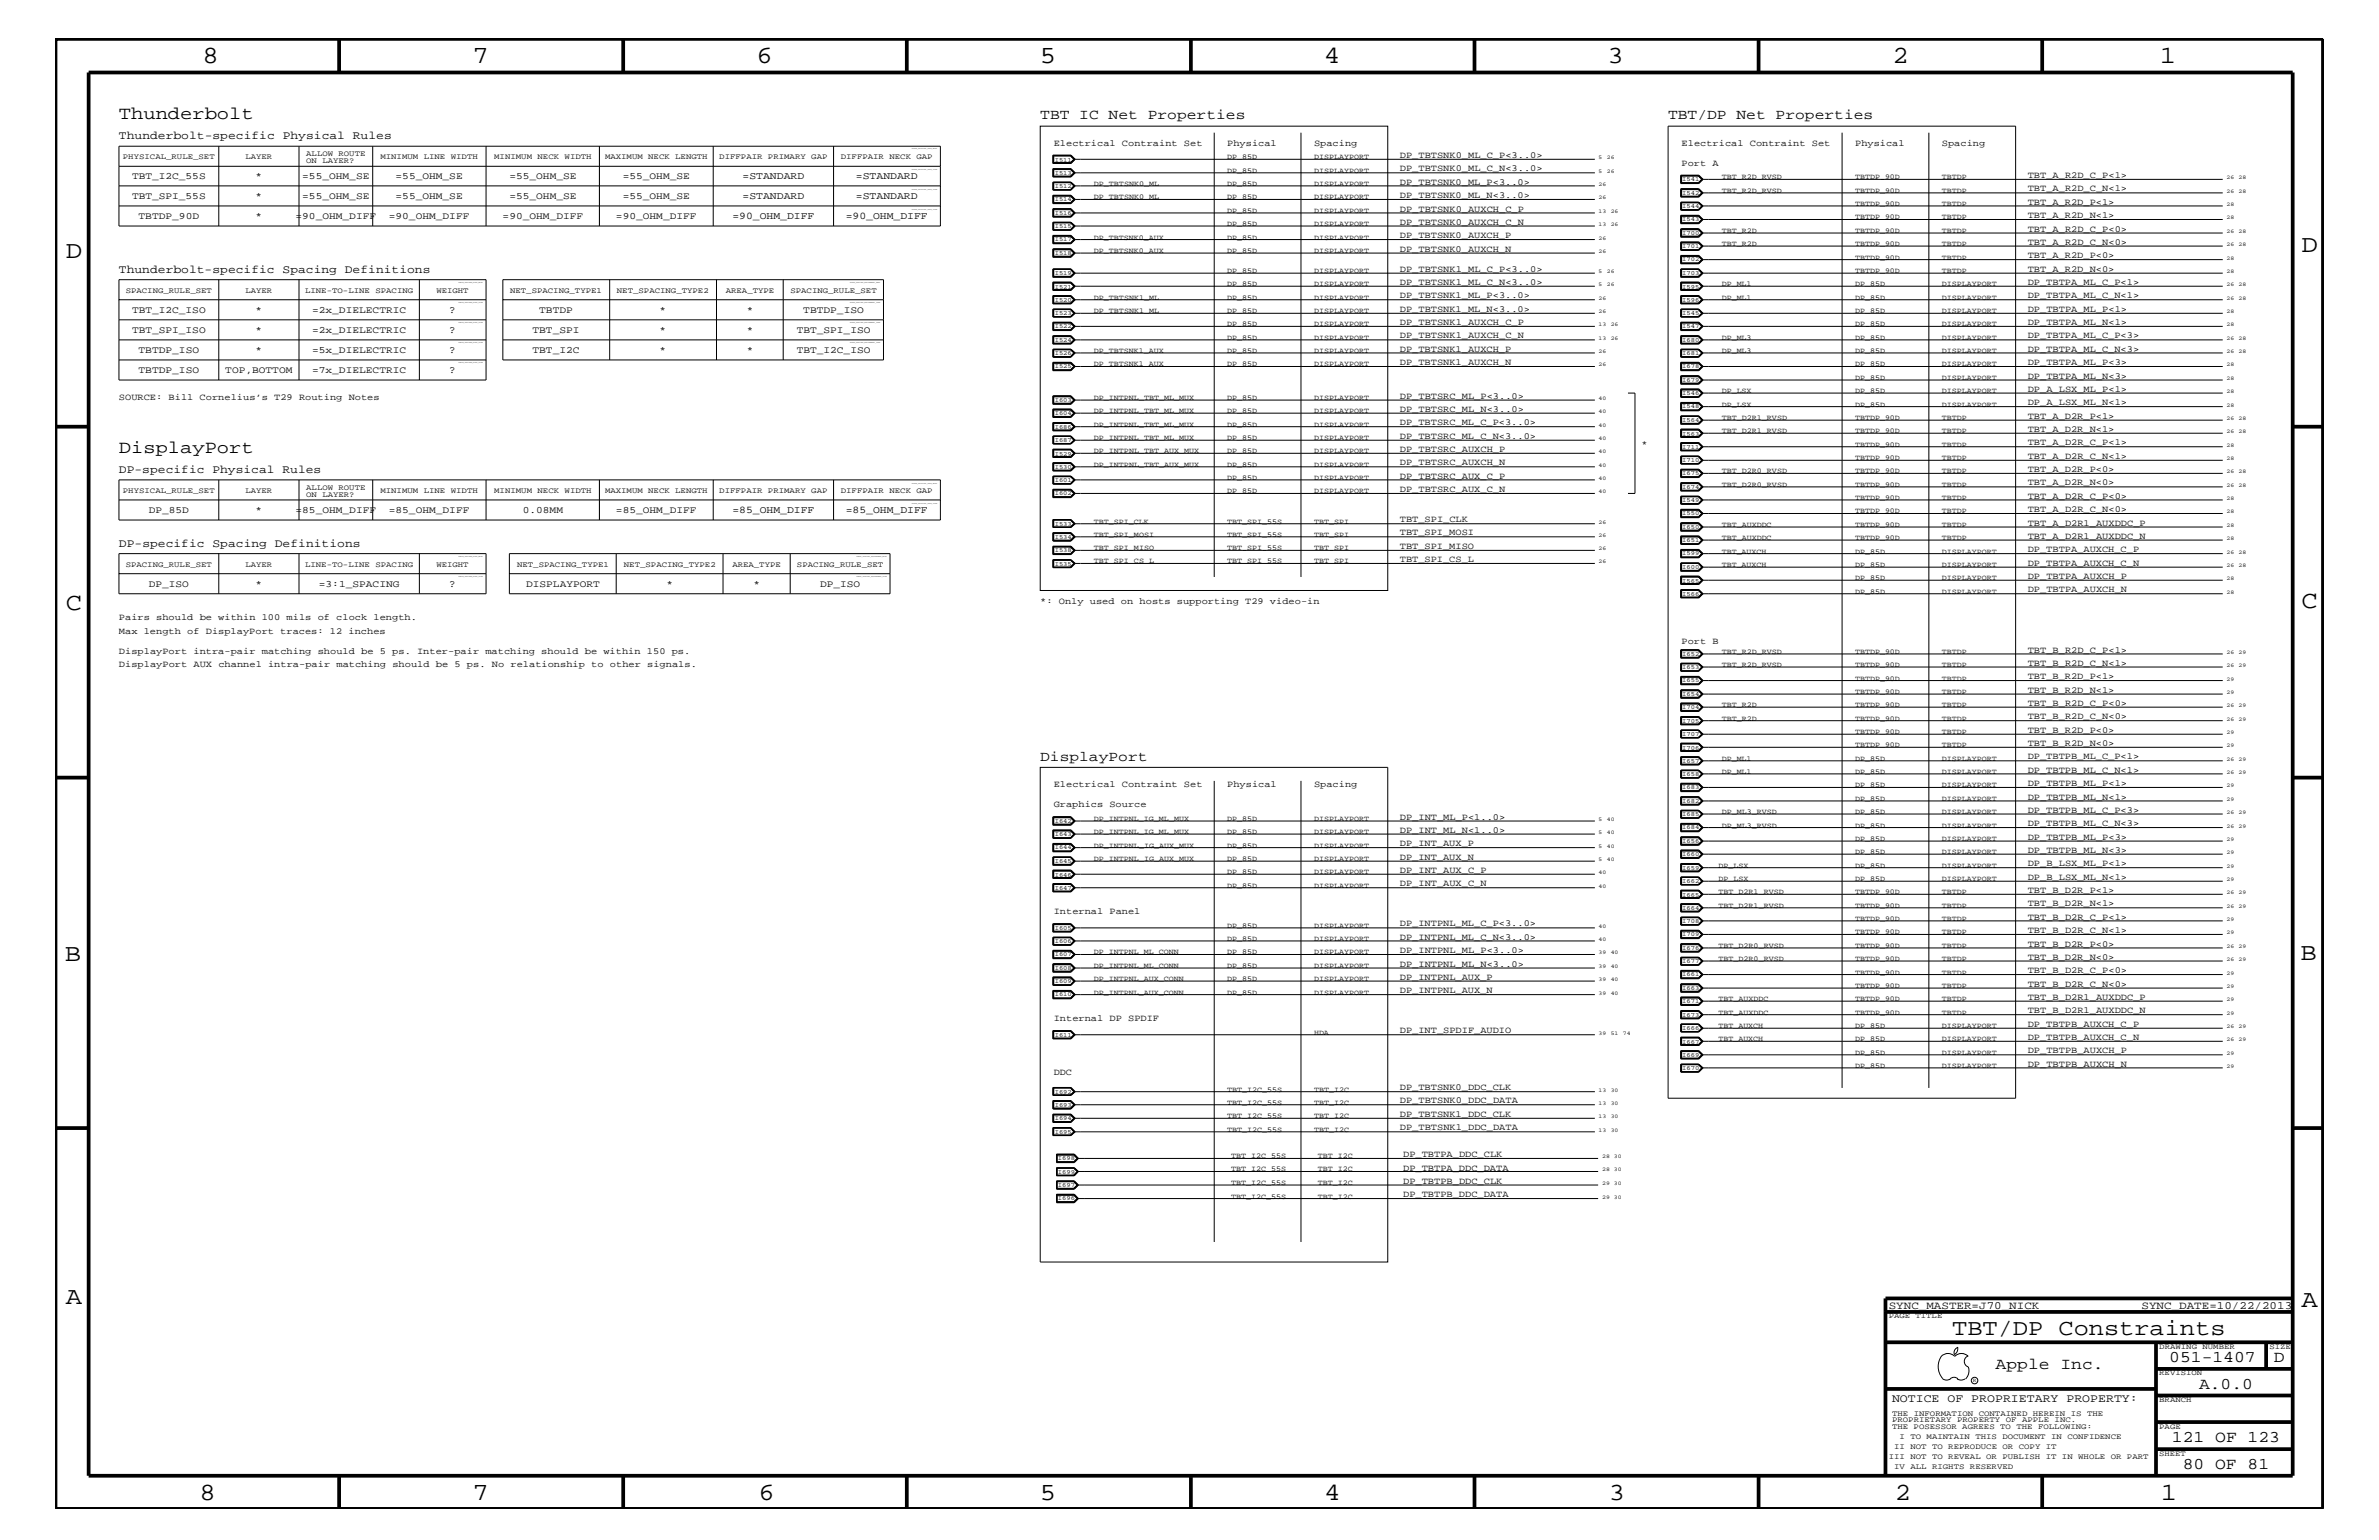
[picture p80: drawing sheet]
<svg xmlns="http://www.w3.org/2000/svg" width="432mm" height="279mm" viewBox="0 0 432 279" stroke-linecap="round" stroke-linejoin="round" font-family="sans-serif">
<defs><g id="words">
<g font-size="4.5">
<text x="36.7" y="11.5">8</text>
<text x="85.8" y="11.5">7</text>
<text x="137.3" y="11.5">6</text>
<text x="188.7" y="11.5">5</text>
<text x="240.3" y="11.5">4</text>
<text x="291.8" y="11.5">3</text>
<text x="343.5" y="11.5">2</text>
<text x="392" y="11.5">1</text>
<text x="11.9" y="46.8">D</text>
<text x="417.7" y="45.7">D</text>
<text x="11.9" y="110.6">C</text>
<text x="417.7" y="110.3">C</text>
<text x="11.8" y="174.3">B</text>
<text x="417.6" y="174.2">B</text>
<text x="11.9" y="236.7">A</text>
<text x="417.7" y="237.1">A</text>
<text x="36.2" y="272.1">8</text>
<text x="85.8" y="272.1">7</text>
<text x="137.7" y="272.1">6</text>
<text x="188.7" y="272.1">5</text>
<text x="240.4" y="272.1">4</text>
<text x="292" y="272.1">3</text>
<text x="343.9" y="272.1">2</text>
<text x="392.2" y="272.1">1</text>
</g>
<text font-size="4.1" x="354.3" y="242.3">TBT/DP Constraints</text>
<g font-size="3.3">
<text x="21.6" y="21.6">Thunderbolt</text>
<text x="21.6" y="82.2">DisplayPort</text>
</g>
<g font-size="3">
<text x="362.2" y="248.4">Apple Inc.</text>
<text x="393.7" y="247.1">051-1407</text>
<text x="399.2" y="252">A.0.0</text>
<text x="412.7" y="247.1">D</text>
<text x="394.2" y="261.6">121 OF 123</text>
<text x="396.2" y="266.6">80 OF 81</text>
</g>
<g font-size="2.6">
<text x="188.8" y="21.6">TBT IC Net Properties</text>
<text x="302.8" y="21.6">TBT/DP Net Properties</text>
<text x="188.8" y="138">DisplayPort</text>
</g>
<g font-size="2.1">
<text x="21.6" y="25.3">Thunderbolt-specific Physical Rules</text>
<text x="21.6" y="49.6">Thunderbolt-specific Spacing Definitions</text>
<text x="21.6" y="85.9">DP-specific Physical Rules</text>
<text x="21.6" y="99.3">DP-specific Spacing Definitions</text>
<text x="343.4" y="254.4">NOTICE OF PROPRIETARY PROPERTY:</text>
</g>
<g font-size="2">
<text x="342.8" y="237.4">SYNC_MASTER=J70_NICK</text>
<text x="388.7" y="237.4">SYNC_DATE=10/22/2013</text>
</g>
<g font-size="1.9">
<text x="134.8" y="32.5">=STANDARD</text>
<text x="155.4" y="32.5">=STANDARD</text>
<text x="132.9" y="39.8">=90_OHM_DIFF</text>
<text x="134.8" y="36.2">=STANDARD</text>
<text x="153.5" y="39.8">=90_OHM_DIFF</text>
<text x="155.4" y="36.2">=STANDARD</text>
<text x="81.5" y="56.8">?</text>
<text x="81.5" y="64">?</text>
<text x="81.5" y="60.4">?</text>
<text x="81.5" y="67.7">?</text>
<text x="132.9" y="93.2">=85_OHM_DIFF</text>
<text x="153.5" y="93.2">=85_OHM_DIFF</text>
<text x="81.5" y="106.5">?</text>
</g>
<g font-size="1.8">
<text x="24" y="32.5">TBT_I2C_55S</text>
<text x="46.4" y="32.5">*</text>
<text x="54.9" y="32.5">=55_OHM_SE</text>
<text x="71.8" y="32.5">=55_OHM_SE</text>
<text x="92.5" y="32.5">=55_OHM_SE</text>
<text x="113" y="32.5">=55_OHM_SE</text>
<text x="24" y="36.2">TBT_SPI_55S</text>
<text x="25.1" y="39.8">TBTDP_90D</text>
<text x="46.4" y="39.8">*</text>
<text x="46.4" y="36.2">*</text>
<text x="53.6" y="39.8">=90_OHM_DIFF</text>
<text x="54.9" y="36.2">=55_OHM_SE</text>
<text x="70.6" y="39.8">=90_OHM_DIFF</text>
<text x="71.8" y="36.2">=55_OHM_SE</text>
<text x="91.2" y="39.8">=90_OHM_DIFF</text>
<text x="92.5" y="36.2">=55_OHM_SE</text>
<text x="111.8" y="39.8">=90_OHM_DIFF</text>
<text x="113" y="36.2">=55_OHM_SE</text>
<text x="24" y="56.8">TBT_I2C_ISO</text>
<text x="46.4" y="56.8">*</text>
<text x="56.6" y="56.8">=2x_DIELECTRIC</text>
<text x="97.9" y="56.8">TBTDP</text>
<text x="119.7" y="56.8">*</text>
<text x="135.6" y="56.8">*</text>
<text x="145.8" y="56.8">TBTDP_ISO</text>
<text x="24" y="60.4">TBT_SPI_ISO</text>
<text x="25.1" y="64">TBTDP_ISO</text>
<text x="46.4" y="64">*</text>
<text x="46.4" y="60.4">*</text>
<text x="56.6" y="64">=5x_DIELECTRIC</text>
<text x="56.6" y="60.4">=2x_DIELECTRIC</text>
<text x="96.6" y="64">TBT_I2C</text>
<text x="96.6" y="60.4">TBT_SPI</text>
<text x="119.7" y="64">*</text>
<text x="119.7" y="60.4">*</text>
<text x="135.6" y="64">*</text>
<text x="135.6" y="60.4">*</text>
<text x="144.6" y="64">TBT_I2C_ISO</text>
<text x="144.6" y="60.4">TBT_SPI_ISO</text>
<text x="25.1" y="67.7">TBTDP_ISO</text>
<text x="40.9" y="67.7">TOP,BOTTOM</text>
<text x="56.6" y="67.7">=7x_DIELECTRIC</text>
<text x="27" y="93.2">DP_85D</text>
<text x="46.4" y="93.2">*</text>
<text x="53.6" y="93.2">=85_OHM_DIFF</text>
<text x="70.6" y="93.2">=85_OHM_DIFF</text>
<text x="94.9" y="93.2">0.08MM</text>
<text x="111.8" y="93.2">=85_OHM_DIFF</text>
<text x="27" y="106.5">DP_ISO</text>
<text x="46.4" y="106.5">*</text>
<text x="57.9" y="106.5">=3:1_SPACING</text>
<text x="95.5" y="106.5">DISPLAYPORT</text>
<text x="121" y="106.5">*</text>
<text x="136.7" y="106.5">*</text>
<text x="148.8" y="106.5">DP_ISO</text>
</g>
<g font-size="1.7">
<text x="191.3" y="26.5">Electrical Contraint Set</text>
<text x="222.8" y="26.5">Physical</text>
<text x="238.5" y="26.5">Spacing</text>
<text x="254.1" y="28.6">DP_TBTSNK0_ML_C_P&lt;3..0&gt;</text>
<text x="305.2" y="26.5">Electrical Contraint Set</text>
<text x="336.7" y="26.5">Physical</text>
<text x="352.5" y="26.5">Spacing</text>
<text x="254.1" y="33.6">DP_TBTSNK0_ML_P&lt;3..0&gt;</text>
<text x="254.1" y="31.1">DP_TBTSNK0_ML_C_N&lt;3..0&gt;</text>
<text x="254.1" y="35.9">DP_TBTSNK0_ML_N&lt;3..0&gt;</text>
<text x="305.2" y="30.2">Port A</text>
<text x="368" y="34.7">TBT_A_R2D_C_N&lt;1&gt;</text>
<text x="368" y="32.3">TBT_A_R2D_C_P&lt;1&gt;</text>
<text x="254.1" y="40.8">DP_TBTSNK0_AUXCH_C_N</text>
<text x="254.1" y="38.4">DP_TBTSNK0_AUXCH_C_P</text>
<text x="368" y="37.2">TBT_A_R2D_P&lt;1&gt;</text>
<text x="368" y="39.6">TBT_A_R2D_N&lt;1&gt;</text>
<text x="254.1" y="43.2">DP_TBTSNK0_AUXCH_P</text>
<text x="254.1" y="45.7">DP_TBTSNK0_AUXCH_N</text>
<text x="368" y="42">TBT_A_R2D_C_P&lt;0&gt;</text>
<text x="368" y="44.4">TBT_A_R2D_C_N&lt;0&gt;</text>
<text x="368" y="46.8">TBT_A_R2D_P&lt;0&gt;</text>
<text x="254.1" y="49.3">DP_TBTSNK1_ML_C_P&lt;3..0&gt;</text>
<text x="254.1" y="51.7">DP_TBTSNK1_ML_C_N&lt;3..0&gt;</text>
<text x="368" y="49.3">TBT_A_R2D_N&lt;0&gt;</text>
<text x="368" y="51.7">DP_TBTPA_ML_C_P&lt;1&gt;</text>
<text x="254.1" y="54.1">DP_TBTSNK1_ML_P&lt;3..0&gt;</text>
<text x="254.1" y="56.6">DP_TBTSNK1_ML_N&lt;3..0&gt;</text>
<text x="254.1" y="59">DP_TBTSNK1_AUXCH_C_P</text>
<text x="368" y="54.1">DP_TBTPA_ML_C_N&lt;1&gt;</text>
<text x="368" y="56.6">DP_TBTPA_ML_P&lt;1&gt;</text>
<text x="368" y="59">DP_TBTPA_ML_N&lt;1&gt;</text>
<text x="254.1" y="63.9">DP_TBTSNK1_AUXCH_P</text>
<text x="254.1" y="61.4">DP_TBTSNK1_AUXCH_C_N</text>
<text x="368" y="63.9">DP_TBTPA_ML_C_N&lt;3&gt;</text>
<text x="368" y="61.4">DP_TBTPA_ML_C_P&lt;3&gt;</text>
<text x="254.1" y="66.2">DP_TBTSNK1_AUXCH_N</text>
<text x="368" y="66.2">DP_TBTPA_ML_P&lt;3&gt;</text>
<text x="368" y="68.7">DP_TBTPA_ML_N&lt;3&gt;</text>
<text x="368" y="71.1">DP_A_LSX_ML_P&lt;1&gt;</text>
<text x="21.6" y="72.6">SOURCE: Bill Cornelius’s T29 Routing Notes</text>
<text x="254.1" y="74.7">DP_TBTSRC_ML_N&lt;3..0&gt;</text>
<text x="254.1" y="72.3">DP_TBTSRC_ML_P&lt;3..0&gt;</text>
<text x="254.1" y="77.2">DP_TBTSRC_ML_C_P&lt;3..0&gt;</text>
<text x="368" y="76">TBT_A_D2R_P&lt;1&gt;</text>
<text x="368" y="73.5">DP_A_LSX_ML_N&lt;1&gt;</text>
<text x="254.1" y="82">DP_TBTSRC_AUXCH_P</text>
<text x="254.1" y="79.6">DP_TBTSRC_ML_C_N&lt;3..0&gt;</text>
<text x="297.9" y="81.1">*</text>
<text x="368" y="83.3">TBT_A_D2R_C_N&lt;1&gt;</text>
<text x="368" y="80.8">TBT_A_D2R_C_P&lt;1&gt;</text>
<text x="368" y="78.3">TBT_A_D2R_N&lt;1&gt;</text>
<text x="254.1" y="84.4">DP_TBTSRC_AUXCH_N</text>
<text x="254.1" y="89.3">DP_TBTSRC_AUX_C_N</text>
<text x="254.1" y="86.9">DP_TBTSRC_AUX_C_P</text>
<text x="368" y="85.6">TBT_A_D2R_P&lt;0&gt;</text>
<text x="368" y="88.1">TBT_A_D2R_N&lt;0&gt;</text>
<text x="254.1" y="94.8">TBT_SPI_CLK</text>
<text x="368" y="92.9">TBT_A_D2R_C_N&lt;0&gt;</text>
<text x="368" y="95.4">TBT_A_D2R1_AUXDDC_P</text>
<text x="368" y="90.5">TBT_A_D2R_C_P&lt;0&gt;</text>
<text x="254.1" y="97.1">TBT_SPI_MOSI</text>
<text x="254.1" y="99.6">TBT_SPI_MISO</text>
<text x="368" y="100.2">DP_TBTPA_AUXCH_C_P</text>
<text x="368" y="97.7">TBT_A_D2R1_AUXDDC_N</text>
<text x="254.1" y="102.1">TBT_SPI_CS_L</text>
<text x="368" y="105">DP_TBTPA_AUXCH_P</text>
<text x="368" y="107.5">DP_TBTPA_AUXCH_N</text>
<text x="368" y="102.6">DP_TBTPA_AUXCH_C_N</text>
<text x="21.6" y="112.6">Pairs should be within 100 mils of clock length.</text>
<text x="188.8" y="109.5">*: Only used on hosts supporting T29 video-in</text>
<text x="21.6" y="118.6">DisplayPort intra-pair matching should be 5 ps. Inter-pair matching should be within 150 ps.</text>
<text x="21.6" y="115">Max length of DisplayPort traces: 12 inches</text>
<text x="305.2" y="116.8">Port B</text>
<text x="368" y="118.4">TBT_B_R2D_C_P&lt;1&gt;</text>
<text x="21.6" y="121">DisplayPort AUX channel intra-pair matching should be 5 ps. No relationship to other signals.</text>
<text x="368" y="123.2">TBT_B_R2D_P&lt;1&gt;</text>
<text x="368" y="125.7">TBT_B_R2D_N&lt;1&gt;</text>
<text x="368" y="120.8">TBT_B_R2D_C_N&lt;1&gt;</text>
<text x="368" y="130.5">TBT_B_R2D_C_N&lt;0&gt;</text>
<text x="368" y="128">TBT_B_R2D_C_P&lt;0&gt;</text>
<text x="368" y="135.3">TBT_B_R2D_N&lt;0&gt;</text>
<text x="368" y="137.8">DP_TBTPB_ML_C_P&lt;1&gt;</text>
<text x="368" y="133">TBT_B_R2D_P&lt;0&gt;</text>
<text x="191.3" y="142.9">Electrical Contraint Set</text>
<text x="222.8" y="142.9">Physical</text>
<text x="238.5" y="142.9">Spacing</text>
<text x="368" y="142.6">DP_TBTPB_ML_P&lt;1&gt;</text>
<text x="368" y="140.2">DP_TBTPB_ML_C_N&lt;1&gt;</text>
<text x="191.3" y="146.5">Graphics Source</text>
<text x="254.1" y="148.7">DP_INT_ML_P&lt;1..0&gt;</text>
<text x="368" y="149.9">DP_TBTPB_ML_C_N&lt;3&gt;</text>
<text x="368" y="147.5">DP_TBTPB_ML_C_P&lt;3&gt;</text>
<text x="368" y="145.1">DP_TBTPB_ML_N&lt;1&gt;</text>
<text x="254.1" y="153.5">DP_INT_AUX_P</text>
<text x="254.1" y="156">DP_INT_AUX_N</text>
<text x="254.1" y="151.1">DP_INT_ML_N&lt;1..0&gt;</text>
<text x="368" y="154.7">DP_TBTPB_ML_N&lt;3&gt;</text>
<text x="368" y="152.3">DP_TBTPB_ML_P&lt;3&gt;</text>
<text x="254.1" y="160.8">DP_INT_AUX_C_N</text>
<text x="254.1" y="158.4">DP_INT_AUX_C_P</text>
<text x="368" y="162">TBT_B_D2R_P&lt;1&gt;</text>
<text x="368" y="159.6">DP_B_LSX_ML_N&lt;1&gt;</text>
<text x="368" y="157.2">DP_B_LSX_ML_P&lt;1&gt;</text>
<text x="191.3" y="165.9">Internal Panel</text>
<text x="368" y="166.9">TBT_B_D2R_C_P&lt;1&gt;</text>
<text x="368" y="164.5">TBT_B_D2R_N&lt;1&gt;</text>
<text x="254.1" y="170.5">DP_INTPNL_ML_C_N&lt;3..0&gt;</text>
<text x="254.1" y="172.9">DP_INTPNL_ML_P&lt;3..0&gt;</text>
<text x="254.1" y="168.1">DP_INTPNL_ML_C_P&lt;3..0&gt;</text>
<text x="368" y="171.7">TBT_B_D2R_P&lt;0&gt;</text>
<text x="368" y="169.3">TBT_B_D2R_C_N&lt;1&gt;</text>
<text x="254.1" y="177.7">DP_INTPNL_AUX_P</text>
<text x="254.1" y="175.4">DP_INTPNL_ML_N&lt;3..0&gt;</text>
<text x="368" y="179">TBT_B_D2R_C_N&lt;0&gt;</text>
<text x="368" y="176.6">TBT_B_D2R_C_P&lt;0&gt;</text>
<text x="368" y="174.2">TBT_B_D2R_N&lt;0&gt;</text>
<text x="191.3" y="185.3">Internal DP SPDIF</text>
<text x="254.1" y="180.2">DP_INTPNL_AUX_N</text>
<text x="368" y="183.8">TBT_B_D2R1_AUXDDC_N</text>
<text x="368" y="181.4">TBT_B_D2R1_AUXDDC_P</text>
<text x="254.1" y="187.5">DP_INT_SPDIF_AUDIO</text>
<text x="368" y="191.1">DP_TBTPB_AUXCH_P</text>
<text x="368" y="186.3">DP_TBTPB_AUXCH_C_P</text>
<text x="368" y="188.7">DP_TBTPB_AUXCH_C_N</text>
<text x="191.3" y="195">DDC</text>
<text x="254.1" y="197.8">DP_TBTSNK0_DDC_CLK</text>
<text x="368" y="193.6">DP_TBTPB_AUXCH_N</text>
<text x="254.1" y="200.2">DP_TBTSNK0_DDC_DATA</text>
<text x="254.1" y="202.6">DP_TBTSNK1_DDC_CLK</text>
<text x="254.1" y="205.1">DP_TBTSNK1_DDC_DATA</text>
<text x="254.7" y="209.9">DP_TBTPA_DDC_CLK</text>
<text x="254.7" y="214.7">DP_TBTPB_DDC_CLK</text>
<text x="254.7" y="212.4">DP_TBTPA_DDC_DATA</text>
<text x="254.7" y="217.2">DP_TBTPB_DDC_DATA</text>
</g>
<g font-size="1.4">
<text x="22.3" y="28.9">PHYSICAL_RULE_SET</text>
<text x="44.6" y="28.9">LAYER</text>
<text x="55.6" y="28.3">ALLOW ROUTE</text>
<text x="55.6" y="29.5">ON LAYER?</text>
<text x="69" y="28.9">MINIMUM LINE WIDTH</text>
<text x="89.7" y="28.9">MINIMUM NECK WIDTH</text>
<text x="109.8" y="28.9">MAXIMUM NECK LENGTH</text>
<text x="130.6" y="28.9">DIFFPAIR PRIMARY GAP</text>
<text x="152.6" y="28.9">DIFFPAIR NECK GAP</text>
<text x="222.8" y="28.9">DP_85D</text>
<text x="238.5" y="28.9">DISPLAYPORT</text>
<text x="198.5" y="33.7">DP_TBTSNK0_ML</text>
<text x="222.8" y="33.7">DP_85D</text>
<text x="222.8" y="31.4">DP_85D</text>
<text x="238.5" y="33.7">DISPLAYPORT</text>
<text x="238.5" y="31.4">DISPLAYPORT</text>
<text x="312.5" y="35">TBT_R2D_RVSD</text>
<text x="312.5" y="32.5">TBT_R2D_RVSD</text>
<text x="336.7" y="35">TBTDP_90D</text>
<text x="336.7" y="32.5">TBTDP_90D</text>
<text x="352.5" y="35">TBTDP</text>
<text x="352.5" y="32.5">TBTDP</text>
<text x="198.5" y="36.2">DP_TBTSNK0_ML</text>
<text x="222.8" y="41">DP_85D</text>
<text x="222.8" y="38.6">DP_85D</text>
<text x="222.8" y="36.2">DP_85D</text>
<text x="238.5" y="41">DISPLAYPORT</text>
<text x="238.5" y="38.6">DISPLAYPORT</text>
<text x="238.5" y="36.2">DISPLAYPORT</text>
<text x="336.7" y="37.4">TBTDP_90D</text>
<text x="336.7" y="39.8">TBTDP_90D</text>
<text x="352.5" y="37.4">TBTDP</text>
<text x="352.5" y="39.8">TBTDP</text>
<text x="198.5" y="43.5">DP_TBTSNK0_AUX</text>
<text x="198.5" y="45.9">DP_TBTSNK0_AUX</text>
<text x="222.8" y="43.5">DP_85D</text>
<text x="222.8" y="45.9">DP_85D</text>
<text x="238.5" y="43.5">DISPLAYPORT</text>
<text x="238.5" y="45.9">DISPLAYPORT</text>
<text x="312.5" y="42.3">TBT_R2D</text>
<text x="312.5" y="44.6">TBT_R2D</text>
<text x="336.7" y="42.3">TBTDP_90D</text>
<text x="336.7" y="44.6">TBTDP_90D</text>
<text x="336.7" y="47.1">TBTDP_90D</text>
<text x="352.5" y="42.3">TBTDP</text>
<text x="352.5" y="44.6">TBTDP</text>
<text x="352.5" y="47.1">TBTDP</text>
<text x="22.8" y="53.2">SPACING_RULE_SET</text>
<text x="44.6" y="53.2">LAYER</text>
<text x="55.4" y="53.2">LINE-TO-LINE SPACING</text>
<text x="79.2" y="53.2">WEIGHT</text>
<text x="92.6" y="53.2">NET_SPACING_TYPE1</text>
<text x="112" y="53.2">NET_SPACING_TYPE2</text>
<text x="131.7" y="53.2">AREA_TYPE</text>
<text x="143.5" y="53.2">SPACING_RULE_SET</text>
<text x="222.8" y="49.6">DP_85D</text>
<text x="222.8" y="51.9">DP_85D</text>
<text x="238.5" y="49.6">DISPLAYPORT</text>
<text x="238.5" y="51.9">DISPLAYPORT</text>
<text x="312.5" y="51.9">DP_ML1</text>
<text x="336.7" y="49.6">TBTDP_90D</text>
<text x="336.7" y="51.9">DP_85D</text>
<text x="352.5" y="49.6">TBTDP</text>
<text x="352.5" y="51.9">DISPLAYPORT</text>
<text x="198.5" y="54.4">DP_TBTSNK1_ML</text>
<text x="198.5" y="56.8">DP_TBTSNK1_ML</text>
<text x="222.8" y="54.4">DP_85D</text>
<text x="222.8" y="56.8">DP_85D</text>
<text x="222.8" y="59.2">DP_85D</text>
<text x="238.5" y="54.4">DISPLAYPORT</text>
<text x="238.5" y="56.8">DISPLAYPORT</text>
<text x="238.5" y="59.2">DISPLAYPORT</text>
<text x="312.5" y="54.4">DP_ML1</text>
<text x="336.7" y="54.4">DP_85D</text>
<text x="336.7" y="56.8">DP_85D</text>
<text x="336.7" y="59.2">DP_85D</text>
<text x="352.5" y="54.4">DISPLAYPORT</text>
<text x="352.5" y="56.8">DISPLAYPORT</text>
<text x="352.5" y="59.2">DISPLAYPORT</text>
<text x="198.5" y="64">DP_TBTSNK1_AUX</text>
<text x="222.8" y="64">DP_85D</text>
<text x="222.8" y="61.7">DP_85D</text>
<text x="238.5" y="64">DISPLAYPORT</text>
<text x="238.5" y="61.7">DISPLAYPORT</text>
<text x="312.5" y="64">DP_ML3</text>
<text x="312.5" y="61.7">DP_ML3</text>
<text x="336.7" y="64">DP_85D</text>
<text x="336.7" y="61.7">DP_85D</text>
<text x="352.5" y="64">DISPLAYPORT</text>
<text x="352.5" y="61.7">DISPLAYPORT</text>
<text x="198.5" y="66.5">DP_TBTSNK1_AUX</text>
<text x="222.8" y="66.5">DP_85D</text>
<text x="238.5" y="66.5">DISPLAYPORT</text>
<text x="312.5" y="71.3">DP_LSX</text>
<text x="336.7" y="66.5">DP_85D</text>
<text x="336.7" y="68.9">DP_85D</text>
<text x="336.7" y="71.3">DP_85D</text>
<text x="352.5" y="66.5">DISPLAYPORT</text>
<text x="352.5" y="68.9">DISPLAYPORT</text>
<text x="352.5" y="71.3">DISPLAYPORT</text>
<text x="198.5" y="75">DP_INTPNL_TBT_ML_MUX</text>
<text x="198.5" y="72.6">DP_INTPNL_TBT_ML_MUX</text>
<text x="198.5" y="77.4">DP_INTPNL_TBT_ML_MUX</text>
<text x="222.8" y="75">DP_85D</text>
<text x="222.8" y="72.6">DP_85D</text>
<text x="222.8" y="77.4">DP_85D</text>
<text x="238.5" y="75">DISPLAYPORT</text>
<text x="238.5" y="72.6">DISPLAYPORT</text>
<text x="238.5" y="77.4">DISPLAYPORT</text>
<text x="312.5" y="73.8">DP_LSX</text>
<text x="312.5" y="76.2">TBT_D2R1_RVSD</text>
<text x="336.7" y="76.2">TBTDP_90D</text>
<text x="336.7" y="73.8">DP_85D</text>
<text x="352.5" y="76.2">TBTDP</text>
<text x="352.5" y="73.8">DISPLAYPORT</text>
<text x="198.5" y="82.2">DP_INTPNL_TBT_AUX_MUX</text>
<text x="198.5" y="79.9">DP_INTPNL_TBT_ML_MUX</text>
<text x="222.8" y="82.2">DP_85D</text>
<text x="222.8" y="79.9">DP_85D</text>
<text x="238.5" y="82.2">DISPLAYPORT</text>
<text x="238.5" y="79.9">DISPLAYPORT</text>
<text x="312.5" y="78.6">TBT_D2R1_RVSD</text>
<text x="336.7" y="83.5">TBTDP_90D</text>
<text x="336.7" y="81.1">TBTDP_90D</text>
<text x="336.7" y="78.6">TBTDP_90D</text>
<text x="352.5" y="83.5">TBTDP</text>
<text x="352.5" y="81.1">TBTDP</text>
<text x="352.5" y="78.6">TBTDP</text>
<text x="22.3" y="89.5">PHYSICAL_RULE_SET</text>
<text x="44.6" y="89.5">LAYER</text>
<text x="55.6" y="88.9">ALLOW ROUTE</text>
<text x="69" y="89.5">MINIMUM LINE WIDTH</text>
<text x="89.7" y="89.5">MINIMUM NECK WIDTH</text>
<text x="109.8" y="89.5">MAXIMUM NECK LENGTH</text>
<text x="130.6" y="89.5">DIFFPAIR PRIMARY GAP</text>
<text x="152.6" y="89.5">DIFFPAIR NECK GAP</text>
<text x="198.5" y="84.7">DP_INTPNL_TBT_AUX_MUX</text>
<text x="222.8" y="84.7">DP_85D</text>
<text x="222.8" y="89.5">DP_85D</text>
<text x="222.8" y="87.1">DP_85D</text>
<text x="238.5" y="84.7">DISPLAYPORT</text>
<text x="238.5" y="89.5">DISPLAYPORT</text>
<text x="238.5" y="87.1">DISPLAYPORT</text>
<text x="312.5" y="85.9">TBT_D2R0_RVSD</text>
<text x="312.5" y="88.3">TBT_D2R0_RVSD</text>
<text x="336.7" y="85.9">TBTDP_90D</text>
<text x="336.7" y="88.3">TBTDP_90D</text>
<text x="352.5" y="85.9">TBTDP</text>
<text x="352.5" y="88.3">TBTDP</text>
<text x="55.6" y="90.1">ON LAYER?</text>
<text x="198.5" y="95">TBT_SPI_CLK</text>
<text x="222.8" y="95">TBT_SPI_55S</text>
<text x="238.5" y="95">TBT_SPI</text>
<text x="312.5" y="95.6">TBT_AUXDDC</text>
<text x="336.7" y="93.2">TBTDP_90D</text>
<text x="336.7" y="95.6">TBTDP_90D</text>
<text x="336.7" y="90.7">TBTDP_90D</text>
<text x="352.5" y="93.2">TBTDP</text>
<text x="352.5" y="95.6">TBTDP</text>
<text x="352.5" y="90.7">TBTDP</text>
<text x="198.5" y="97.4">TBT_SPI_MOSI</text>
<text x="198.5" y="99.9">TBT_SPI_MISO</text>
<text x="222.8" y="97.4">TBT_SPI_55S</text>
<text x="222.8" y="99.9">TBT_SPI_55S</text>
<text x="238.5" y="97.4">TBT_SPI</text>
<text x="238.5" y="99.9">TBT_SPI</text>
<text x="312.5" y="100.4">TBT_AUXCH</text>
<text x="312.5" y="98">TBT_AUXDDC</text>
<text x="336.7" y="100.4">DP_85D</text>
<text x="336.7" y="98">TBTDP_90D</text>
<text x="352.5" y="100.4">DISPLAYPORT</text>
<text x="352.5" y="98">TBTDP</text>
<text x="22.8" y="102.9">SPACING_RULE_SET</text>
<text x="44.6" y="102.9">LAYER</text>
<text x="55.4" y="102.9">LINE-TO-LINE SPACING</text>
<text x="79.2" y="102.9">WEIGHT</text>
<text x="93.9" y="102.9">NET_SPACING_TYPE1</text>
<text x="113.2" y="102.9">NET_SPACING_TYPE2</text>
<text x="132.9" y="102.9">AREA_TYPE</text>
<text x="144.7" y="102.9">SPACING_RULE_SET</text>
<text x="198.5" y="102.2">TBT_SPI_CS_L</text>
<text x="222.8" y="102.2">TBT_SPI_55S</text>
<text x="238.5" y="102.2">TBT_SPI</text>
<text x="312.5" y="102.9">TBT_AUXCH</text>
<text x="336.7" y="105.3">DP_85D</text>
<text x="336.7" y="107.7">DP_85D</text>
<text x="336.7" y="102.9">DP_85D</text>
<text x="352.5" y="105.3">DISPLAYPORT</text>
<text x="352.5" y="107.7">DISPLAYPORT</text>
<text x="352.5" y="102.9">DISPLAYPORT</text>
<text x="312.5" y="118.6">TBT_R2D_RVSD</text>
<text x="336.7" y="118.6">TBTDP_90D</text>
<text x="352.5" y="118.6">TBTDP</text>
<text x="312.5" y="121">TBT_R2D_RVSD</text>
<text x="336.7" y="123.5">TBTDP_90D</text>
<text x="336.7" y="125.9">TBTDP_90D</text>
<text x="336.7" y="121">TBTDP_90D</text>
<text x="352.5" y="123.5">TBTDP</text>
<text x="352.5" y="125.9">TBTDP</text>
<text x="352.5" y="121">TBTDP</text>
<text x="312.5" y="130.8">TBT_R2D</text>
<text x="312.5" y="128.3">TBT_R2D</text>
<text x="336.7" y="130.8">TBTDP_90D</text>
<text x="336.7" y="128.3">TBTDP_90D</text>
<text x="352.5" y="130.8">TBTDP</text>
<text x="352.5" y="128.3">TBTDP</text>
<text x="336.7" y="135.6">TBTDP_90D</text>
<text x="336.7" y="133.2">TBTDP_90D</text>
<text x="352.5" y="135.6">TBTDP</text>
<text x="352.5" y="133.2">TBTDP</text>
<text x="312.5" y="138">DP_ML1</text>
<text x="312.5" y="140.4">DP_ML1</text>
<text x="336.7" y="142.9">DP_85D</text>
<text x="336.7" y="138">DP_85D</text>
<text x="336.7" y="140.4">DP_85D</text>
<text x="352.5" y="142.9">DISPLAYPORT</text>
<text x="352.5" y="140.4">DISPLAYPORT</text>
<text x="352.5" y="138">DISPLAYPORT</text>
<text x="198.5" y="149">DP_INTPNL_IG_ML_MUX</text>
<text x="222.8" y="149">DP_85D</text>
<text x="238.5" y="149">DISPLAYPORT</text>
<text x="312.5" y="147.7">DP_ML3_RVSD</text>
<text x="336.7" y="147.7">DP_85D</text>
<text x="336.7" y="145.3">DP_85D</text>
<text x="352.5" y="147.7">DISPLAYPORT</text>
<text x="352.5" y="145.3">DISPLAYPORT</text>
<text x="198.5" y="153.8">DP_INTPNL_IG_AUX_MUX</text>
<text x="198.5" y="151.3">DP_INTPNL_IG_ML_MUX</text>
<text x="222.8" y="153.8">DP_85D</text>
<text x="222.8" y="151.3">DP_85D</text>
<text x="238.5" y="153.8">DISPLAYPORT</text>
<text x="238.5" y="151.3">DISPLAYPORT</text>
<text x="312.5" y="150.1">DP_ML3_RVSD</text>
<text x="336.7" y="152.6">DP_85D</text>
<text x="336.7" y="150.1">DP_85D</text>
<text x="336.7" y="155">DP_85D</text>
<text x="352.5" y="155">DISPLAYPORT</text>
<text x="352.5" y="152.6">DISPLAYPORT</text>
<text x="352.5" y="150.1">DISPLAYPORT</text>
<text x="198.5" y="156.2">DP_INTPNL_IG_AUX_MUX</text>
<text x="222.8" y="161.1">DP_85D</text>
<text x="222.8" y="156.2">DP_85D</text>
<text x="222.8" y="158.6">DP_85D</text>
<text x="238.5" y="161.1">DISPLAYPORT</text>
<text x="238.5" y="156.2">DISPLAYPORT</text>
<text x="238.5" y="158.6">DISPLAYPORT</text>
<text x="311.9" y="159.9">DP_LSX</text>
<text x="311.9" y="157.4">DP_LSX</text>
<text x="336.7" y="159.9">DP_85D</text>
<text x="336.7" y="157.4">DP_85D</text>
<text x="352.5" y="159.9">DISPLAYPORT</text>
<text x="352.5" y="157.4">DISPLAYPORT</text>
<text x="311.9" y="164.7">TBT_D2R1_RVSD</text>
<text x="311.9" y="162.2">TBT_D2R1_RVSD</text>
<text x="336.7" y="167.1">TBTDP_90D</text>
<text x="336.7" y="164.7">TBTDP_90D</text>
<text x="336.7" y="162.2">TBTDP_90D</text>
<text x="352.5" y="167.1">TBTDP</text>
<text x="352.5" y="164.7">TBTDP</text>
<text x="352.5" y="162.2">TBTDP</text>
<text x="198.5" y="173.2">DP_INTPNL_ML_CONN</text>
<text x="222.8" y="170.7">DP_85D</text>
<text x="222.8" y="173.2">DP_85D</text>
<text x="222.8" y="168.3">DP_85D</text>
<text x="238.5" y="170.7">DISPLAYPORT</text>
<text x="238.5" y="173.2">DISPLAYPORT</text>
<text x="238.5" y="168.3">DISPLAYPORT</text>
<text x="311.9" y="172">TBT_D2R0_RVSD</text>
<text x="336.7" y="172">TBTDP_90D</text>
<text x="336.7" y="169.5">TBTDP_90D</text>
<text x="352.5" y="172">TBTDP</text>
<text x="352.5" y="169.5">TBTDP</text>
<text x="198.5" y="178">DP_INTPNL_AUX_CONN</text>
<text x="198.5" y="175.6">DP_INTPNL_ML_CONN</text>
<text x="222.8" y="178">DP_85D</text>
<text x="222.8" y="175.6">DP_85D</text>
<text x="238.5" y="178">DISPLAYPORT</text>
<text x="238.5" y="175.6">DISPLAYPORT</text>
<text x="311.9" y="174.4">TBT_D2R0_RVSD</text>
<text x="336.7" y="179.3">TBTDP_90D</text>
<text x="336.7" y="176.8">TBTDP_90D</text>
<text x="336.7" y="174.4">TBTDP_90D</text>
<text x="352.5" y="179.3">TBTDP</text>
<text x="352.5" y="176.8">TBTDP</text>
<text x="352.5" y="174.4">TBTDP</text>
<text x="198.5" y="180.5">DP_INTPNL_AUX_CONN</text>
<text x="222.8" y="180.5">DP_85D</text>
<text x="238.5" y="180.5">DISPLAYPORT</text>
<text x="311.9" y="184.1">TBT_AUXDDC</text>
<text x="311.9" y="181.6">TBT_AUXDDC</text>
<text x="336.7" y="184.1">TBTDP_90D</text>
<text x="336.7" y="181.6">TBTDP_90D</text>
<text x="352.5" y="184.1">TBTDP</text>
<text x="352.5" y="181.6">TBTDP</text>
<text x="238.5" y="187.7">HDA</text>
<text x="311.9" y="186.5">TBT_AUXCH</text>
<text x="311.9" y="188.9">TBT_AUXCH</text>
<text x="336.7" y="191.4">DP_85D</text>
<text x="336.7" y="186.5">DP_85D</text>
<text x="336.7" y="188.9">DP_85D</text>
<text x="352.5" y="191.4">DISPLAYPORT</text>
<text x="352.5" y="186.5">DISPLAYPORT</text>
<text x="352.5" y="188.9">DISPLAYPORT</text>
<text x="336.7" y="193.7">DP_85D</text>
<text x="352.5" y="193.7">DISPLAYPORT</text>
<text x="222.8" y="200.4">TBT_I2C_55S</text>
<text x="222.8" y="198.1">TBT_I2C_55S</text>
<text x="222.8" y="202.9">TBT_I2C_55S</text>
<text x="238.5" y="200.4">TBT_I2C</text>
<text x="238.5" y="198.1">TBT_I2C</text>
<text x="238.5" y="202.9">TBT_I2C</text>
<text x="222.8" y="205.3">TBT_I2C_55S</text>
<text x="238.5" y="205.3">TBT_I2C</text>
<text x="223.4" y="215">TBT_I2C_55S</text>
<text x="223.4" y="210.2">TBT_I2C_55S</text>
<text x="223.4" y="212.5">TBT_I2C_55S</text>
<text x="239.2" y="215">TBT_I2C</text>
<text x="239.2" y="210.2">TBT_I2C</text>
<text x="239.2" y="212.5">TBT_I2C</text>
<text x="223.4" y="217.5">TBT_I2C_55S</text>
<text x="239.2" y="217.5">TBT_I2C</text>
<text x="342.8" y="239.2">PAGE TITLE</text>
<text x="391.9" y="244.7">DRAWING NUMBER</text>
<text x="411.9" y="244.7">SIZE</text>
<text x="391.9" y="249.5">REVISION</text>
<text x="343.4" y="256.8">THE INFORMATION CONTAINED HEREIN IS THE</text>
<text x="391.9" y="254.4">BRANCH</text>
<text x="343.4" y="258">PROPRIETARY PROPERTY OF APPLE INC.</text>
<text x="343.4" y="259.3">THE POSESSOR AGREES TO THE FOLLOWING:</text>
<text x="343.8" y="262.9">II NOT TO REPRODUCE OR COPY IT</text>
<text x="344.8" y="261.1">I TO MAINTAIN THIS DOCUMENT IN CONFIDENCE</text>
<text x="391.9" y="259.3">PAGE</text>
<text x="342.8" y="264.7">III NOT TO REVEAL OR PUBLISH IT IN WHOLE OR PART</text>
<text x="343.8" y="266.6">IV ALL RIGHTS RESERVED</text>
<text x="391.9" y="264.1">SHEET</text>
</g>
<g font-size="1.2">
<text x="191.4" y="29.3">I511</text>
<text x="191.4" y="34.1">I512</text>
<text x="191.4" y="31.7">I513</text>
<text x="305.3" y="32.9">I541</text>
<text x="305.3" y="35.3">I542</text>
<text x="191.4" y="36.5">I514</text>
<text x="191.4" y="41.4">I515</text>
<text x="191.4" y="39">I516</text>
<text x="305.3" y="40.2">I543</text>
<text x="305.3" y="37.8">I544</text>
<text x="191.4" y="43.8">I517</text>
<text x="191.4" y="46.3">I518</text>
<text x="305.3" y="42.6">I700</text>
<text x="305.3" y="45.1">I701</text>
<text x="305.3" y="47.4">I702</text>
<text x="191.4" y="49.9">I519</text>
<text x="191.4" y="52.4">I521</text>
<text x="305.3" y="52.4">I595</text>
<text x="305.3" y="49.9">I703</text>
<text x="191.4" y="54.7">I520</text>
<text x="191.4" y="59.5">I522</text>
<text x="191.4" y="57.2">I523</text>
<text x="305.3" y="57.2">I545</text>
<text x="305.3" y="59.5">I547</text>
<text x="305.3" y="54.7">I596</text>
<text x="191.4" y="62">I524</text>
<text x="191.4" y="64.5">I526</text>
<text x="305.3" y="62">I680</text>
<text x="305.3" y="64.5">I681</text>
<text x="191.4" y="66.8">I525</text>
<text x="305.3" y="71.7">I546</text>
<text x="305.3" y="66.8">I678</text>
<text x="305.3" y="69.3">I679</text>
<text x="191.4" y="72.9">I603</text>
<text x="191.4" y="75.4">I604</text>
<text x="191.4" y="77.8">I686</text>
<text x="305.3" y="74.1">I548</text>
<text x="305.3" y="76.6">I564</text>
<text x="191.4" y="82.7">I529</text>
<text x="191.4" y="80.2">I687</text>
<text x="305.3" y="79">I563</text>
<text x="305.3" y="83.8">I710</text>
<text x="305.3" y="81.4">I711</text>
<text x="191.4" y="85">I530</text>
<text x="191.4" y="87.5">I601</text>
<text x="191.4" y="89.9">I602</text>
<text x="305.3" y="88.7">I674</text>
<text x="305.3" y="86.2">I675</text>
<text x="191.4" y="95.4">I533</text>
<text x="305.3" y="91.1">I549</text>
<text x="305.3" y="93.5">I550</text>
<text x="305.3" y="96">I650</text>
<text x="191.4" y="97.7">I534</text>
<text x="191.4" y="100.2">I538</text>
<text x="305.3" y="100.8">I599</text>
<text x="305.3" y="98.4">I651</text>
<text x="191.4" y="102.6">I535</text>
<text x="305.3" y="105.7">I565</text>
<text x="305.3" y="103.2">I600</text>
<text x="305.3" y="108.1">I566</text>
<text x="305.3" y="119">I652</text>
<text x="305.3" y="121.4">I653</text>
<text x="305.3" y="123.8">I655</text>
<text x="305.3" y="126.3">I654</text>
<text x="305.3" y="128.7">I704</text>
<text x="305.3" y="131.1">I705</text>
<text x="305.3" y="136">I706</text>
<text x="305.3" y="133.5">I707</text>
<text x="305.3" y="138.4">I657</text>
<text x="305.3" y="140.8">I658</text>
<text x="305.3" y="143.2">I683</text>
<text x="191.4" y="149.3">I642</text>
<text x="305.3" y="145.7">I682</text>
<text x="305.3" y="148.1">I685</text>
<text x="191.4" y="151.8">I643</text>
<text x="191.4" y="154.1">I644</text>
<text x="305.3" y="152.9">I656</text>
<text x="305.3" y="155.4">I660</text>
<text x="305.3" y="150.5">I684</text>
<text x="191.4" y="156.6">I645</text>
<text x="191.4" y="159">I646</text>
<text x="191.4" y="161.4">I647</text>
<text x="305.3" y="157.8">I659</text>
<text x="305.3" y="160.2">I662</text>
<text x="305.3" y="165">I664</text>
<text x="305.3" y="162.7">I665</text>
<text x="305.3" y="167.5">I708</text>
<text x="191.4" y="168.7">I605</text>
<text x="191.4" y="171.1">I606</text>
<text x="191.4" y="173.5">I607</text>
<text x="305.3" y="172.3">I676</text>
<text x="305.3" y="169.9">I709</text>
<text x="191.4" y="176">I608</text>
<text x="191.4" y="178.4">I609</text>
<text x="305.3" y="177.2">I661</text>
<text x="305.3" y="179.6">I663</text>
<text x="305.3" y="174.8">I677</text>
<text x="191.4" y="180.8">I610</text>
<text x="305.3" y="182.1">I671</text>
<text x="305.3" y="184.4">I673</text>
<text x="191.4" y="188.1">I611</text>
<text x="305.3" y="186.9">I666</text>
<text x="305.3" y="189.3">I667</text>
<text x="305.3" y="191.7">I669</text>
<text x="305.3" y="194.2">I670</text>
<text x="191.4" y="198.4">I692</text>
<text x="191.4" y="200.9">I693</text>
<text x="191.4" y="203.2">I694</text>
<text x="191.4" y="205.7">I695</text>
<text x="192" y="215.3">I697</text>
<text x="192" y="210.5">I698</text>
<text x="192" y="213">I699</text>
<text x="192" y="217.8">I696</text>
</g>
<g font-size="1">
<text x="290.2" y="28.9">5</text>
<text x="291.7" y="28.9">26</text>
<text x="290.2" y="33.7">26</text>
<text x="290.2" y="31.4">5</text>
<text x="291.7" y="31.4">26</text>
<text x="404.1" y="35">26</text>
<text x="404.1" y="32.5">26</text>
<text x="406.3" y="35">28</text>
<text x="406.3" y="32.5">28</text>
<text x="290.2" y="41">13</text>
<text x="290.2" y="38.6">13</text>
<text x="290.2" y="36.2">26</text>
<text x="292.4" y="41">26</text>
<text x="292.4" y="38.6">26</text>
<text x="404.1" y="37.4">28</text>
<text x="404.1" y="39.8">28</text>
<text x="290.2" y="43.5">26</text>
<text x="290.2" y="45.9">26</text>
<text x="404.1" y="42.3">26</text>
<text x="404.1" y="44.6">26</text>
<text x="404.1" y="47.1">28</text>
<text x="406.3" y="42.3">28</text>
<text x="406.3" y="44.6">28</text>
<text x="290.2" y="49.6">5</text>
<text x="290.2" y="51.9">5</text>
<text x="291.7" y="49.6">26</text>
<text x="291.7" y="51.9">26</text>
<text x="404.1" y="49.6">28</text>
<text x="404.1" y="51.9">26</text>
<text x="406.3" y="51.9">28</text>
<text x="290.2" y="54.4">26</text>
<text x="290.2" y="56.8">26</text>
<text x="290.2" y="59.2">13</text>
<text x="292.4" y="59.2">26</text>
<text x="404.1" y="54.4">26</text>
<text x="404.1" y="56.8">28</text>
<text x="404.1" y="59.2">28</text>
<text x="406.3" y="54.4">28</text>
<text x="290.2" y="64">26</text>
<text x="290.2" y="61.7">13</text>
<text x="292.4" y="61.7">26</text>
<text x="404.1" y="64">26</text>
<text x="404.1" y="61.7">26</text>
<text x="406.3" y="64">28</text>
<text x="406.3" y="61.7">28</text>
<text x="290.2" y="66.5">26</text>
<text x="404.1" y="66.5">28</text>
<text x="404.1" y="68.9">28</text>
<text x="404.1" y="71.3">28</text>
<text x="290.2" y="75">40</text>
<text x="290.2" y="72.6">40</text>
<text x="290.2" y="77.4">40</text>
<text x="404.1" y="73.8">28</text>
<text x="404.1" y="76.2">26</text>
<text x="406.3" y="76.2">28</text>
<text x="290.2" y="82.2">40</text>
<text x="290.2" y="79.9">40</text>
<text x="404.1" y="83.5">28</text>
<text x="404.1" y="81.1">28</text>
<text x="404.1" y="78.6">26</text>
<text x="406.3" y="78.6">28</text>
<text x="290.2" y="84.7">40</text>
<text x="290.2" y="89.5">40</text>
<text x="290.2" y="87.1">40</text>
<text x="404.1" y="85.9">26</text>
<text x="404.1" y="88.3">26</text>
<text x="406.3" y="85.9">28</text>
<text x="406.3" y="88.3">28</text>
<text x="290.2" y="95">26</text>
<text x="404.1" y="93.2">28</text>
<text x="404.1" y="95.6">28</text>
<text x="404.1" y="90.7">28</text>
<text x="290.2" y="97.4">26</text>
<text x="290.2" y="99.9">26</text>
<text x="404.1" y="100.4">26</text>
<text x="404.1" y="98">28</text>
<text x="406.3" y="100.4">28</text>
<text x="290.2" y="102.2">26</text>
<text x="404.1" y="105.3">28</text>
<text x="404.1" y="107.7">28</text>
<text x="404.1" y="102.9">26</text>
<text x="406.3" y="102.9">28</text>
<text x="404.1" y="118.6">26</text>
<text x="406.3" y="118.6">29</text>
<text x="404.1" y="123.5">29</text>
<text x="404.1" y="125.9">29</text>
<text x="404.1" y="121">26</text>
<text x="406.3" y="121">29</text>
<text x="404.1" y="130.8">26</text>
<text x="404.1" y="128.3">26</text>
<text x="406.3" y="130.8">29</text>
<text x="406.3" y="128.3">29</text>
<text x="404.1" y="135.6">29</text>
<text x="404.1" y="133.2">29</text>
<text x="404.1" y="142.9">29</text>
<text x="404.1" y="140.4">26</text>
<text x="404.1" y="138">26</text>
<text x="406.3" y="140.4">29</text>
<text x="406.3" y="138">29</text>
<text x="290.2" y="149">5</text>
<text x="291.7" y="149">40</text>
<text x="404.1" y="147.7">26</text>
<text x="404.1" y="145.3">29</text>
<text x="406.3" y="147.7">29</text>
<text x="290.2" y="153.8">5</text>
<text x="290.2" y="151.3">5</text>
<text x="291.7" y="153.8">40</text>
<text x="291.7" y="151.3">40</text>
<text x="404.1" y="155">29</text>
<text x="404.1" y="152.6">29</text>
<text x="404.1" y="150.1">26</text>
<text x="406.3" y="150.1">29</text>
<text x="290.2" y="161.1">40</text>
<text x="290.2" y="156.2">5</text>
<text x="290.2" y="158.6">40</text>
<text x="291.7" y="156.2">40</text>
<text x="404.1" y="159.9">29</text>
<text x="404.1" y="157.4">29</text>
<text x="404.1" y="167.1">29</text>
<text x="404.1" y="164.7">26</text>
<text x="404.1" y="162.2">26</text>
<text x="406.3" y="164.7">29</text>
<text x="406.3" y="162.2">29</text>
<text x="290.2" y="170.7">40</text>
<text x="290.2" y="173.2">39</text>
<text x="290.2" y="168.3">40</text>
<text x="292.4" y="173.2">40</text>
<text x="404.1" y="172">26</text>
<text x="404.1" y="169.5">29</text>
<text x="406.3" y="172">29</text>
<text x="290.2" y="178">39</text>
<text x="290.2" y="175.6">39</text>
<text x="292.4" y="178">40</text>
<text x="292.4" y="175.6">40</text>
<text x="404.1" y="179.3">29</text>
<text x="404.1" y="176.8">29</text>
<text x="404.1" y="174.4">26</text>
<text x="406.3" y="174.4">29</text>
<text x="290.2" y="180.5">39</text>
<text x="292.4" y="180.5">40</text>
<text x="404.1" y="184.1">29</text>
<text x="404.1" y="181.6">29</text>
<text x="290.2" y="187.7">39</text>
<text x="292.4" y="187.7">51</text>
<text x="294.6" y="187.7">74</text>
<text x="404.1" y="191.4">29</text>
<text x="404.1" y="186.5">26</text>
<text x="404.1" y="188.9">26</text>
<text x="406.3" y="186.5">29</text>
<text x="406.3" y="188.9">29</text>
<text x="404.1" y="193.7">29</text>
<text x="290.2" y="200.4">13</text>
<text x="290.2" y="198.1">13</text>
<text x="290.2" y="202.9">13</text>
<text x="292.4" y="200.4">30</text>
<text x="292.4" y="198.1">30</text>
<text x="292.4" y="202.9">30</text>
<text x="290.2" y="205.3">13</text>
<text x="292.4" y="205.3">30</text>
<text x="290.8" y="215">29 30</text>
<text x="290.8" y="210.2">28 30</text>
<text x="290.8" y="212.5">28 30</text>
<text x="290.8" y="217.5">29 30</text>
<text x="358.1" y="250.7">R</text>
</g>
<g font-size=".3">
<text x="165.5" y="27.1">TABLE_PHYSICAL_RULE_HEAD</text>
<text x="165.5" y="34.4">TABLE_PHYSICAL_RULE_ITEM</text>
<text x="165.5" y="30.8">TABLE_PHYSICAL_RULE_ITEM</text>
<text x="165.5" y="38">TABLE_PHYSICAL_RULE_ITEM</text>
<text x="83.2" y="51.3">TABLE_SPACING_RULE_HEAD</text>
<text x="154.3" y="51.3">TABLE_SPACING_ASSIGNMENT_HEAD</text>
<text x="83.2" y="58.6">TABLE_SPACING_RULE_ITEM</text>
<text x="83.2" y="55">TABLE_SPACING_RULE_ITEM</text>
<text x="154.3" y="55">TABLE_SPACING_ASSIGNMENT_ITEM</text>
<text x="154.3" y="58.6">TABLE_SPACING_ASSIGNMENT_ITEM</text>
<text x="83.2" y="65.9">TABLE_SPACING_RULE_ITEM</text>
<text x="83.2" y="62.3">TABLE_SPACING_RULE_ITEM</text>
<text x="154.3" y="62.3">TABLE_SPACING_ASSIGNMENT_ITEM</text>
<text x="165.5" y="87.7">TABLE_PHYSICAL_RULE_HEAD</text>
<text x="165.5" y="91.4">TABLE_PHYSICAL_RULE_ITEM</text>
<text x="83.2" y="101">TABLE_SPACING_RULE_HEAD</text>
<text x="155.4" y="101">TABLE_SPACING_ASSIGNMENT_HEAD</text>
<text x="83.2" y="104.7">TABLE_SPACING_RULE_ITEM</text>
<text x="155.4" y="104.7">TABLE_SPACING_ASSIGNMENT_ITEM</text>
</g>
</g></defs>
<g fill="none" stroke="#000" stroke-width=".18">
<path d="M21.6 33.7h149.1M21.6 26.5h149.1v14.5h-149.1zM21.6 37.4h149.1M21.6 30.2h149.1M39.7 26.5v14.5M54.3 26.5v14.5M67.6 26.5v14.5M88.2 26.5v14.5M108.8 26.5v14.5M129.5 26.5v14.5M151.3 26.5v14.5M188.8 22.9h63.1v84.2h-63.1z"/>
<path d="M191.1 28.1h3.3l.8 .8-.8 .8h-3.3zM191.1 30.6h3.3l.8 .8-.8 .7h-3.3zM191.1 33h3.3l.8 .7-.8 .8h-3.3zM191.1 35.4h3.3l.8 .8-.8 .7h-3.3zM191.1 37.9h3.3l.8 .7-.8 .8h-3.3zM191.2 33v1.5M191.2 37.9v1.4h3.1M191.2 34.4h3.1M191.2 33.1h3.1M191.2 38h3.1l.7 .6-.7 .7M191.3 28.3h3l.6 .6-.6 .6h-3zM191.3 30.8h3l.6 .6-.6 .5h-3z"/>
<path d="M191.3 33.1v1.3M191.3 35.6h3l.6 .6-.6 .6h-3zM191.3 38h3l.6 .6-.6 .6h-3zM194.3 28.2l.7 .7-.7 .7h-3.1M194.3 28.2l.8 .7-.8 .8M194.3 28.2h-3.1v1.5M194.3 30.7h-3.1v1.3h3.1M194.3 35.5h-3.1v1.4h3.1M194.3 33.1l.7 .6-.7 .7M194.3 33l.8 .7-.8 .8M194.3 33.1l.6 .6M194.3 30.7l.7 .7-.7 .6"/>
<path d="M194.3 30.7l.8 .7-.8 .6M194.3 35.5l.7 .7-.7 .7M194.3 35.5l.8 .7-.8 .7M194.3 37.9l.8 .7-.8 .7M194.9 28.9h94.6M194.9 33.7l-.6 .7M194.9 33.7h94.6M194.9 31.4h94.6M194.9 36.2h94.6M194.9 38.6h94.6M220.4 24.1v80.6M236.1 24.1v80.6"/>
<path d="M302.8 22.9h63v176.3h-63zM305.1 31.8h3.3l.7 .7-.7 .8h-3.3zM305.1 34.2h3.3l.7 .8-.7 .8h-3.3zM305.1 36.7h3.3l.7 .7-.7 .7h-3.3zM305.1 39.1h3.3l.7 .7-.7 .8h-3.3zM305.1 36.8h3.2M305.1 38h3.2M305.1 36.7v1.4M305.2 34.4h3.1l.6 .6-.6 .6h-3.1zM305.2 31.9h3.1l.6 .6-.6 .6h-3.1zM305.2 39.2h3.1l.6 .6-.6 .6h-3.1zM305.2 36.8v1.2"/>
<path d="M308.3 31.9l.6 .6-.6 .7M308.3 31.9l.7 .6-.7 .7M308.3 31.9h-3.2v1.3h3.2M308.3 34.3h-3.2v1.4h3.2M308.3 39.1h-3.2v1.4h3.2M308.3 34.3l.6 .7-.6 .7M308.3 34.3l.7 .7-.7 .7M308.3 39.1l.6 .7-.6 .7M308.3 39.1l.7 .7-.7 .7M308.3 36.8l.6 .6-.6 .6M308.3 36.7l.7 .7-.7 .7M308.3 36.8l.6 .6"/>
<path d="M308.9 32.5h94.5M308.9 35h94.5M308.9 39.8h94.5M308.9 37.4l-.6 .6M308.9 37.4h94.5M334.3 24.1v173.3M350.1 24.1v173.3M21.6 54.4v14.5h66.6v-18.2h-66.6v3.7h66.6M21.6 58h66.6M39.7 50.7v18.2M54.3 50.7v18.2M76.1 50.7v18.2"/>
<path d="M91.3 54.4v10.9h69.1v-14.6h-69.1v3.7h69.1M91.3 58h69.1M110.7 50.7v14.6M130 50.7v14.6M142.2 50.7v14.6M191.1 40.3h3.3l.8 .7-.8 .8h-3.3zM191.1 42.7h3.3l.8 .8-.8 .7h-3.3zM191.1 45.2h3.3l.8 .7-.8 .8h-3.3zM191.1 48.8h3.3l.8 .8-.8 .7h-3.3zM191.1 51.2h3.3l.8 .7-.8 .8h-3.3zM191.1 53.6h3.3l.8 .8-.8 .7h-3.3zM191.1 56.1h3.3l.8 .7-.8 .7h-3.3z"/>
<path d="M191.1 58.4h3.3l.8 .8-.8 .8h-3.3zM191.2 40.3v1.5M191.2 45.2v1.4h3.1l.8-.7-.8-.7M191.2 48.8v1.4h3.1l.8-.6-.8-.8M191.2 52.7v-1.4h3.1l.8 .6-.8 .8M191.2 56.1v1.4M191.2 41.7h3.1M191.2 40.4h3.1M191.2 46.5h3.1M191.2 45.2h3.1l.7 .7-.7 .6M191.2 50.2h3.1M191.2 48.9h3.1"/>
<path d="M191.2 51.3h3.1M191.2 57.4h3.1M191.2 56.2h3.1M191.3 40.4v1.3M191.3 42.9h3l.6 .6-.6 .6h-3zM191.3 48.9v1.3M191.3 51.3v1.2h3l.6-.6M191.3 53.8h3l.6 .6-.6 .6h-3zM191.3 56.2v1.2M191.3 58.6h3l.6 .6-.6 .6h-3zM194.3 42.8h-3.1v1.3h3.1M194.3 53.7h-3.1v1.4h3.1"/>
<path d="M194.3 58.5h-3.1v1.4h3.1M194.3 40.4l.7 .6-.7 .7M194.3 40.3l.8 .7-.8 .8M194.3 40.4l.6 .6M194.3 42.8l.7 .7-.7 .6M194.3 42.8l.8 .7-.8 .6M194.3 48.9l.7 .7-.7 .6M194.3 48.9l.6 .7M194.3 53.7l.7 .7-.7 .7M194.3 53.7l.8 .7-.8 .7M194.3 51.3l.7 .6-.7 .7h-3.1M194.3 51.3l.6 .6"/>
<path d="M194.3 58.5l.7 .7-.7 .7M194.3 58.5l.8 .7-.8 .7M194.3 56.2l.7 .6-.7 .6M194.3 56.1l.8 .7-.8 .7M194.3 56.2l.6 .6M194.9 45.9l-.6-.6h-3v1.2M194.9 41l-.6 .7M194.9 41h94.6M194.9 43.5h94.6M194.9 45.9l-.6 .6M194.9 45.9h94.6M194.9 49.6l-.6 .6"/>
<path d="M194.9 49.6h94.6M194.9 54.4h94.6M194.9 51.9h94.6M194.9 59.2h94.6M194.9 56.8l-.6 .6M194.9 56.8h94.6M305.1 48.8h3.3l.7 .8-.7 .7h-3.3zM305.1 53.6h3.3l.7 .8-.7 .7h-3.3zM305.1 51.2h3.3l.7 .7-.7 .8h-3.3zM305.1 58.4h3.3l.7 .8-.7 .8h-3.3zM305.1 56.1h3.3l.7 .7-.7 .7h-3.3zM305.1 41.5h3.3l.7 .8-.7 .7h-3.3z"/>
<path d="M305.1 43.9h3.3l.7 .7-.7 .8h-3.3zM305.1 46.3h3.3l.7 .8-.7 .8h-3.3zM305.1 44.1h3.2M305.1 42.9h3.2M305.1 45.3h3.2M305.1 50.2h3.2M305.1 48.8v1.4h3.2l.7-.6-.7-.8M305.1 48.9h3.2M305.1 52.7v-1.4h3.2l.7 .6-.7 .8M305.1 51.3h3.2M305.1 57.4h3.2M305.1 56.2h3.2"/>
<path d="M305.1 41.5v1.5h3.2l.7-.7-.7-.8M305.1 45.4v-1.4h3.2l.7 .6-.7 .8M305.1 56.1v1.4M305.1 41.6h3.2l.6 .7-.6 .6M305.2 46.5h3.1l.6 .6-.6 .6h-3.1zM305.2 53.8h3.1l.6 .6-.6 .6h-3.1zM305.2 51.3v1.2h3.1l.6-.6M305.2 58.6h3.1l.6 .6-.6 .6h-3.1zM305.2 44.1v1.2M305.2 48.9v1.3M305.2 56.2v1.2M308.3 53.7h-3.2v1.4h3.2"/>
<path d="M308.3 51.3l.6 .6-.6 .7h-3.2M308.3 58.5h-3.2v1.4h3.2M308.3 46.4h-3.2v1.4h3.2M308.3 56.2l.6 .6-.6 .6M308.3 56.1l.7 .7-.7 .7M308.3 56.2l.6 .6M308.3 58.5l.6 .7-.6 .7M308.3 58.5l.7 .7-.7 .7M308.3 51.3l.6 .6M308.3 53.7l.6 .7-.6 .7M308.3 53.7l.7 .7-.7 .7M308.3 46.4l.6 .7-.6 .7"/>
<path d="M308.3 44.1l.6 .5-.6 .7M308.3 44.1l.6 .5M308.3 46.4l.7 .7-.7 .7M308.3 48.9l.6 .7-.6 .6M308.3 48.9l.6 .7M308.9 42.3l-.6-.6h-3.1v1.2M308.9 49.6h94.5M308.9 54.4h94.5M308.9 51.9h94.5M308.9 59.2h94.5M308.9 56.8h94.5M308.9 56.8l-.6 .6"/>
<path d="M308.9 42.3l-.6 .6M308.9 42.3h94.5M308.9 44.6l-.6 .7M308.9 44.6h94.5M308.9 47.1h94.5M308.9 49.6l-.6 .6M21.6 61.7h66.6M21.6 65.3h66.6M91.3 61.7h69.1M191.1 60.9h3.3l.8 .8-.8 .7h-3.3zM191.1 63.4h3.3l.8 .6-.8 .8h-3.3zM191.1 65.7h3.3l.8 .8-.8 .8h-3.3z"/>
<path d="M191.1 71.8h3.3l.8 .8-.8 .7h-3.3zM191.1 74.2h3.3l.8 .8-.8 .7h-3.3zM191.1 76.7h3.3l.8 .7-.8 .8h-3.3zM191.1 79.1h3.3l.8 .8-.8 .6h-3.3zM191.2 63.4v1.4M191.2 71.8v1.5h3.1l.8-.7-.8-.8M191.2 75.7v-1.4h3.1l.8 .7-.8 .7M191.2 79.1v1.4M191.2 64.7h3.1M191.2 63.4h3.1M191.2 74.4h3.1M191.2 73.2h3.1"/>
<path d="M191.2 79.2h3.1M191.2 71.9h3.1l.7 .7-.7 .6M191.3 61.1h3l.6 .6-.6 .6h-3zM191.3 63.4v1.3M191.3 65.9h3l.6 .6-.6 .6h-3zM191.3 74.4v1.2h3l.6-.6M191.3 76.8h3l.6 .6-.6 .6h-3zM191.3 79.2v1.3M194.3 61h-3.1v1.3h3.1M194.3 65.8h-3.1v1.4h3.1M194.3 76.7h-3.1v1.4h3.1M194.3 61l.7 .7-.7 .6"/>
<path d="M194.3 61l.8 .7-.8 .6M194.3 65.8l.7 .7-.7 .7M194.3 65.8l.8 .7-.8 .7M194.3 63.4l.7 .6-.7 .7M194.3 63.4l.8 .6-.8 .8M194.3 63.4l.6 .6M194.3 74.4l.7 .6-.7 .6h-3.1M194.3 74.4l.6 .6M194.3 76.7l.7 .7-.7 .7M194.3 76.7l.8 .7-.8 .7M194.3 79.2l.7 .7-.7 .6M194.3 79.1l.8 .8-.8 .6"/>
<path d="M194.3 79.2l.6 .7M194.9 72.6l-.6-.6h-3v1.2M194.9 61.7h94.6M194.9 66.5h94.6M194.9 64l-.6 .7M194.9 64h94.6M194.9 72.6l-.6 .6M194.9 72.6h94.6M194.9 75h94.6M194.9 77.4h94.6M194.9 79.9l-.6 .6M194.9 79.9h94.6"/>
<path d="M295.5 71.3h1.3v18.2h-1.3M305.1 60.9h3.3l.7 .8-.7 .7h-3.3zM305.1 65.7h3.3l.7 .8-.7 .8h-3.3zM305.1 63.4h3.3l.7 .6-.7 .8h-3.3zM305.1 68.2h3.3l.7 .7-.7 .8h-3.3zM305.1 70.6h3.3l.7 .7-.7 .8h-3.3zM305.1 73h3.3l.7 .8-.7 .7h-3.3zM305.1 75.5h3.3l.7 .7-.7 .8h-3.3zM305.1 77.8h3.3l.7 .8-.7 .8h-3.3zM305.1 64.7h3.2M305.1 63.4h3.2M305.1 63.4v1.4"/>
<path d="M305.1 68.2v1.4h3.2l.7-.7-.7-.7M305.1 72.1v-1.5h3.2l.7 .7-.7 .8M305.1 75.5v1.4h3.2l.7-.7-.7-.7M305.1 79.4v-1.5h3.2l.7 .7-.7 .8M305.1 72h3.2M305.1 70.7h3.2M305.1 78h3.2M305.1 76.8h3.2M305.1 75.6h3.2M305.1 69.5h3.2M305.1 68.3h3.2l.6 .6-.6 .6M305.2 61.1h3.1l.6 .6-.6 .6h-3.1z"/>
<path d="M305.2 65.9h3.1l.6 .6-.6 .6h-3.1zM305.2 63.4v1.3M305.2 70.7v1.3M305.2 73.2h3.1l.6 .6-.6 .6h-3.1zM305.2 75.6v1.2M305.2 78v1.2h3.1l.6-.6M308.3 61h-3.2v1.3h3.2M308.3 65.8h-3.2v1.4h3.2M308.3 73.1h-3.2v1.4h3.2M308.3 70.7l.6 .6-.6 .7M308.3 70.7l.6 .6M308.3 73.1l.6 .7-.6 .7"/>
<path d="M308.3 73.1l.7 .7-.7 .7M308.3 78l.6 .6-.6 .7h-3.2M308.3 78l.6 .6M308.3 75.6l.6 .6-.6 .6M308.3 75.6l.6 .6M308.3 63.4l.7 .6-.7 .8M308.3 65.8l.6 .7-.6 .7M308.3 65.8l.7 .7-.7 .7M308.3 61l.6 .7-.6 .6M308.3 61l.7 .7-.7 .6M308.3 63.4l.6 .6-.6 .7M308.3 63.4l.6 .6"/>
<path d="M308.9 61.7h94.5M308.9 66.5h94.5M308.9 64h94.5M308.9 68.9l-.6-.5h-3.1v1.1M308.9 71.3l-.6 .7M308.9 71.3h94.5M308.9 73.8h94.5M308.9 78.6h94.5M308.9 76.2l-.6 .6M308.9 76.2h94.5M308.9 68.9l-.6 .6M308.9 68.9h94.5"/>
<path d="M308.9 64l-.6 .7M21.6 87.1h149.1v7.2h-149.1zM21.6 90.7h149.1M39.7 87.1v7.2M54.3 87.1v7.2M67.6 87.1v7.2M88.2 87.1v7.2M108.8 87.1v7.2M129.5 87.1v7.2M151.3 87.1v7.2M191.1 81.5h3.3l.8 .7-.8 .8h-3.3zM191.1 83.9h3.3l.8 .8-.8 .8h-3.3z"/>
<path d="M191.1 86.4h3.3l.8 .7-.8 .7h-3.3zM191.1 88.8h3.3l.8 .7-.8 .8h-3.3zM191.1 94.3h3.3l.8 .7-.8 .7h-3.3zM191.1 96.6h3.3l.8 .8-.8 .8h-3.3zM191.1 99.1h3.3l.8 .8-.8 .7h-3.3zM191.2 86.4v1.4M191.2 94.3v1.4M191.2 95.6h3.1M191.2 94.3h3.1M191.2 87.7h3.1M191.2 86.5h3.1M191.2 80.5h3.1"/>
<path d="M191.3 81.6h3l.6 .6-.6 .6h-3zM191.3 84.1h3l.6 .6-.6 .6h-3zM191.3 86.5v1.2M191.3 88.9h3l.6 .6-.6 .6h-3zM191.3 94.3v1.3M191.3 96.8h3l.6 .6-.6 .6h-3zM191.3 99.3h3l.6 .6-.6 .5h-3zM194.3 81.6h-3.1v1.4M194.3 84h-3.1v1.4h3.1M194.3 88.8h-3.1v1.4h3.1M194.3 96.7h-3.1v1.5M194.3 99.2h-3.1v1.3h3.1"/>
<path d="M194.3 81.6l.7 .6-.7 .7h-3.1M194.3 81.6l.8 .6-.8 .8M194.3 84l.7 .7-.7 .7M194.3 84l.8 .7-.8 .7M194.3 94.3l.7 .7-.7 .6M194.3 94.3l.8 .7-.8 .7M194.3 94.3l.6 .7M194.3 96.7l.7 .7-.7 .7h-3.1M194.3 96.7l.8 .7-.8 .8M194.3 99.2l.7 .7-.7 .6M194.3 99.2l.8 .7-.8 .6M194.3 86.5l.7 .6-.7 .6"/>
<path d="M194.3 86.4l.8 .7-.8 .7M194.3 86.5l.6 .6M194.3 88.8l.7 .7-.7 .7M194.3 88.8l.8 .7-.8 .7M194.9 82.2h94.6M194.9 84.7h94.6M194.9 95l-.6 .6M194.9 95h94.6M194.9 97.4h94.6M194.9 99.9h94.6M194.9 87.1l-.6 .6M194.9 87.1h94.6"/>
<path d="M194.9 89.5h94.6M305.1 80.3h3.3l.7 .8-.7 .7h-3.3zM305.1 82.7h3.3l.7 .8-.7 .7h-3.3zM305.1 85.1h3.3l.7 .8-.7 .7h-3.3zM305.1 87.6h3.3l.7 .7-.7 .8h-3.3zM305.1 90h3.3l.7 .7-.7 .8h-3.3zM305.1 92.4h3.3l.7 .8-.7 .7h-3.3zM305.1 94.9h3.3l.7 .7-.7 .8h-3.3zM305.1 97.2h3.3l.7 .8-.7 .7h-3.3zM305.1 99.7h3.3l.7 .7-.7 .8h-3.3zM305.1 82.8h3.2M305.1 84.1h3.2"/>
<path d="M305.1 97.4h3.2M305.1 82.7v1.5M305.1 90v1.5M305.1 94.9v1.4h3.2l.7-.7-.7-.7M305.1 98.7v-1.4h3.2l.7 .7-.7 .7M305.1 91.4h3.2M305.1 90.1h3.2M305.1 96.2h3.2M305.1 94.9h3.2l.6 .7-.6 .6M305.1 98.7h3.2M305.2 80.5h3.1l.6 .6-.6 .5h-3.1zM305.2 85.3h3.1l.6 .6-.6 .6h-3.1z"/>
<path d="M305.2 99.9h3.1l.6 .5-.6 .6h-3.1zM305.2 82.8v1.3M305.2 87.7h3.1l.6 .6-.6 .6h-3.1zM305.2 90.1v1.3M305.2 92.6h3.1l.6 .6-.6 .6h-3.1zM305.2 97.4v1.3M308.3 80.4h-3.2v1.3h3.2M308.3 85.2h-3.2v1.4h3.2M308.3 87.7h-3.2v1.3h3.2M308.3 92.5h-3.2v1.3h3.2M308.3 99.8h-3.2v1.3h3.2M308.3 90.1l.6 .6-.6 .7"/>
<path d="M308.3 90l.7 .7-.7 .8M308.3 90.1l.6 .6M308.3 92.5l.6 .7-.6 .6M308.3 92.5l.7 .7-.7 .6M308.3 99.8l.6 .6-.6 .7M308.3 99.8l.7 .6-.7 .7M308.3 97.4l.6 .6-.6 .7M308.3 97.4l.6 .6M308.3 87.7l.6 .6-.6 .7M308.3 87.7l.7 .6-.7 .7M308.3 85.2l.6 .7-.6 .7M308.3 85.2l.7 .7-.7 .7"/>
<path d="M308.3 82.8l.6 .7-.6 .6M308.3 82.7l.7 .8-.7 .7M308.3 82.8l.6 .7M308.3 80.4l.6 .7-.6 .6M308.3 80.4l.7 .7-.7 .6M308.9 95.6h94.5M308.9 95.6l-.6-.6h-3.1v1.2M308.9 98h94.5M308.9 90.7l-.6 .7M308.9 90.7h94.5M308.9 93.2h94.5M308.9 95.6l-.6 .6"/>
<path d="M308.9 98l-.6 .7M308.9 88.3h94.5M308.9 85.9h94.5M308.9 83.5l-.6 .6M308.9 83.5h94.5M308.9 81.1h94.5M21.6 104.1v3.6h66.6v-7.3h-66.6v3.7h66.6M39.7 100.4v7.3M54.3 100.4v7.3M76.1 100.4v7.3M92.5 104.1v3.6h69v-7.3h-69v3.7h69M111.8 100.4v7.3"/>
<path d="M131.2 100.4v7.3M143.4 100.4v7.3M191.1 101.5h3.3l.8 .7-.8 .8h-3.3zM191.2 101.5v1.5M191.2 102.9h3.1M191.2 101.6h3.1M191.3 101.6v1.3M194.3 101.6l.7 .6-.7 .7M194.3 101.5l.8 .7-.8 .8M194.3 101.6l.6 .6M194.9 102.2l-.6 .7M194.9 102.2h94.6"/>
<path d="M305.1 102.1h3.3l.7 .8-.7 .8h-3.3zM305.1 104.5h3.3l.7 .8-.7 .7h-3.3zM305.1 107h3.3l.7 .7-.7 .8h-3.3zM305.1 117.9h3.3l.7 .7-.7 .8h-3.3zM305.1 102.2h3.2M305.1 102.1v1.5h3.2l.7-.7-.7-.8M305.1 106v-1.4h3.2l.7 .7-.7 .7M305.1 117.9v1.4h3.2M305.1 104.7h3.2M305.1 103.5h3.2M305.1 118h3.2l.6 .6-.6 .7M305.2 102.2v1.3"/>
<path d="M305.2 104.7v1.2h3.1l.6-.6M305.2 107.1h3.1l.6 .6-.6 .6h-3.1zM305.2 118.1h3.1l.6 .5-.6 .6h-3.1zM308.3 107h-3.2v1.4h3.2M308.3 104.7l.6 .6-.6 .6h-3.2M308.3 104.7l.6 .6M308.3 107l.6 .7-.6 .7M308.3 107l.7 .7-.7 .7M308.3 102.2l.6 .7-.6 .6M308.3 102.2l.6 .7M308.3 117.9l.7 .7-.7 .7M308.9 102.9h94.5"/>
<path d="M308.9 100.4h94.5M308.9 105.3h94.5M308.9 107.7h94.5M308.9 102.9l-.6 .6M308.9 118.6h94.5M188.8 139.2h63.1v89.8h-63.1zM305.1 120.3h3.3l.7 .7-.7 .8h-3.3zM305.1 122.7h3.3l.7 .8-.7 .7h-3.3zM305.1 125.2h3.3l.7 .7-.7 .8h-3.3zM305.1 127.5h3.3l.7 .8-.7 .8h-3.3zM305.1 130h3.3l.7 .8-.7 .7h-3.3zM305.1 132.4h3.3l.7 .8-.7 .7h-3.3z"/>
<path d="M305.1 134.8h3.3l.7 .8-.7 .7h-3.3zM305.1 137.3h3.3l.7 .7-.7 .8h-3.3zM305.1 139.7h3.3l.7 .7-.7 .8h-3.3zM305.1 120.3v1.5M305.1 125.2v1.4h3.2l.7-.7-.7-.7M305.1 129.1v-1.5h3.2l.7 .7-.7 .8M305.1 132.4v1.5M305.1 139.7v1.5M305.1 121.7h3.2M305.1 120.4h3.2M305.1 126.5h3.2M305.1 125.3h3.2l.6 .6-.6 .6"/>
<path d="M305.1 139.8h3.2M305.1 127.7h3.2M305.1 133.8h3.2M305.1 132.5h3.2M305.2 120.4v1.3M305.2 122.9h3.1l.6 .6-.6 .6h-3.1zM305.2 127.7v1.2h3.1l.6-.6M305.2 130.2h3.1l.6 .6-.6 .5h-3.1zM305.2 132.5v1.3M305.2 135h3.1l.6 .6-.6 .6h-3.1zM305.2 137.4h3.1l.6 .6-.6 .6h-3.1zM305.2 139.8v1.3"/>
<path d="M308.3 122.8h-3.2v1.3h3.2M308.3 130.1h-3.2v1.3h3.2M308.3 134.9h-3.2v1.4M308.3 137.4h-3.2v1.3h3.2M308.3 120.4l.6 .6-.6 .7M308.3 120.3l.7 .7-.7 .8M308.3 120.4l.6 .6M308.3 122.8l.6 .7-.6 .6M308.3 122.8l.7 .7-.7 .6M308.3 137.4l.6 .6-.6 .7M308.3 137.4l.7 .6-.7 .7M308.3 139.8l.6 .6-.6 .7"/>
<path d="M308.3 139.7l.7 .7-.7 .8M308.3 139.8l.6 .6M308.3 127.7l.6 .6-.6 .7h-3.2M308.3 127.7l.6 .6M308.3 130.1l.6 .7-.6 .6M308.3 130.1l.7 .7-.7 .6M308.3 134.9l.6 .7-.6 .7h-3.2M308.3 134.9l.7 .7-.7 .7M308.3 132.5l.6 .7-.6 .6M308.3 132.4l.7 .8-.7 .7M308.3 132.5l.6 .7M308.9 125.9l-.6-.6h-3.1v1.2"/>
<path d="M308.9 121l-.6 .7M308.9 121h94.5M308.9 125.9l-.6 .6M308.9 125.9h94.5M308.9 123.5h94.5M308.9 138h94.5M308.9 128.3h94.5M308.9 130.8h94.5M308.9 135.6h94.5M308.9 133.2l-.6 .6M308.9 133.2h94.5M191.1 148.2h3.3l.8 .8-.8 .7h-3.3z"/>
<path d="M191.1 150.6h3.3l.8 .7-.8 .8h-3.3zM191.1 153h3.3l.8 .8-.8 .7h-3.3zM191.1 155.5h3.3l.8 .7-.8 .8h-3.3zM191.1 157.8h3.3l.8 .8-.8 .8h-3.3zM191.2 148.2v1.4h3.1l.8-.6-.8-.8M191.2 152.1v-1.4h3.1l.8 .6-.8 .8M191.2 155.5v1.4h3.1l.8-.7-.8-.7M191.2 159.4v-1.5h3.1l.8 .7-.8 .8M191.2 149.5h3.1M191.2 148.3h3.1l.7 .7-.7 .5M191.2 152h3.1M191.2 150.7h3.1"/>
<path d="M191.2 156.8h3.1M191.2 155.6h3.1M191.2 158h3.1M191.3 150.7v1.3M191.3 153.2h3l.6 .6-.6 .6h-3zM191.3 155.6v1.2M191.3 158v1.2h3l.6-.6M194.3 153.1h-3.1v1.4h3.1M194.3 150.7l.7 .6-.7 .7M194.3 150.7l.6 .6M194.3 153.1l.7 .7-.7 .7M194.3 153.1l.8 .7-.8 .7"/>
<path d="M194.3 155.6l.7 .6-.7 .6M194.3 155.6l.6 .6M194.3 158l.7 .6-.7 .7h-3.1M194.3 158l.6 .6M194.9 149l-.6-.6h-3v1.1M194.9 149l-.6 .5M194.9 149h94.6M194.9 151.3l-.6 .7M194.9 151.3h94.6M194.9 153.8h94.6M194.9 156.2l-.6 .6M194.9 156.2h94.6"/>
<path d="M194.9 158.6h94.6M220.4 141.7v83.6M236.1 141.7v83.6M305.1 142.1h3.3l.7 .8-.7 .7h-3.3zM305.1 144.6h3.3l.7 .7-.7 .8h-3.3zM305.1 147h3.3l.7 .7-.7 .7h-3.3zM305.1 149.4h3.3l.7 .7-.7 .8h-3.3zM305.1 151.8h3.3l.7 .8-.7 .8h-3.3zM305.1 154.2h3.3l.7 .8-.7 .7h-3.3zM305.1 156.7h3.3l.7 .7-.7 .8h-3.3zM305.1 159.1h3.3l.7 .8-.7 .7h-3.3zM305.1 144.6v1.4h3.2"/>
<path d="M305.1 147v1.4M305.1 151.8v1.5h3.2l.7-.7-.7-.8M305.1 155.7v-1.4h3.2l.7 .7-.7 .7M305.1 159.1v1.5M305.1 148.4h3.2M305.1 154.4h3.2M305.1 153.2h3.2M305.1 159.2h3.2M305.1 151.9h3.2l.6 .7-.6 .6M305.1 141.1h3.2M305.1 144.6h3.2l.6 .7-.6 .7M305.1 147.1h3.2"/>
<path d="M305.2 142.3h3.1l.6 .6-.6 .6h-3.1zM305.2 144.7h3.1l.6 .6-.6 .6h-3.1zM305.2 147.1v1.3M305.2 149.5h3.1l.6 .6-.6 .6h-3.1zM305.2 154.4v1.2h3.1l.6-.6M305.2 156.8h3.1l.6 .6-.6 .6h-3.1zM305.2 159.2v1.3M308.3 142.2h-3.2v1.3h3.2M308.3 149.5h-3.2v1.3h3.2M308.3 156.7h-3.2v1.4h3.2M308.3 156.7l.6 .7-.6 .7M308.3 156.7l.7 .7-.7 .7"/>
<path d="M308.3 154.4l.6 .6-.6 .6h-3.2M308.3 154.4l.6 .6M308.3 159.2l.6 .7-.6 .6M308.3 159.1l.7 .8-.7 .7M308.3 159.2l.6 .7M308.3 144.6l.7 .7-.7 .7M308.3 142.2l.6 .7-.6 .6M308.3 142.2l.7 .7-.7 .6M308.3 149.5l.6 .6-.6 .7M308.3 149.5l.7 .6-.7 .7M308.3 147.1l.6 .6-.6 .7M308.3 147l.7 .7-.7 .7"/>
<path d="M308.3 147.1l.6 .6M308.9 152.6l-.6-.6h-3.1v1.2M308.9 152.6l-.6 .6M308.9 152.6h94.5M308.9 140.4l-.6 .7M308.9 140.4h94.5M308.9 157.4h94.5M308.9 155h94.5M308.9 159.9l-.6 .6M308.9 159.9h94.5M308.9 145.3h94.5M308.9 142.9h94.5"/>
<path d="M308.9 150.1h94.5M308.9 147.7l-.6 .7M308.9 147.7h94.5M191.1 160.3h3.3l.8 .8-.8 .7h-3.3zM191.1 167.6h3.3l.8 .7-.8 .8h-3.3zM191.1 170h3.3l.8 .7-.8 .8h-3.3zM191.1 172.4h3.3l.8 .8-.8 .7h-3.3zM191.1 174.9h3.3l.8 .7-.8 .8h-3.3zM191.1 177.2h3.3l.8 .8-.8 .8h-3.3zM191.1 179.7h3.3l.8 .8-.8 .7h-3.3zM191.2 170v1.5M191.2 174.9v1.4h3.1l.8-.7-.8-.7"/>
<path d="M191.2 178.8v-1.5h3.1l.8 .7-.8 .8M191.2 171.4h3.1M191.2 170.1h3.1M191.2 176.2h3.1M191.2 174.9h3.1l.7 .7-.7 .6M191.2 178.7h3.1M191.2 177.4h3.1M191.3 160.5h3l.6 .6-.6 .6h-3zM191.3 167.8h3l.6 .5-.6 .6h-3zM191.3 170.1v1.3M191.3 172.6h3l.6 .6-.6 .6h-3zM191.3 177.4v1.3"/>
<path d="M191.3 179.9h3l.6 .6-.6 .5h-3zM194.3 160.4h-3.1v1.3h3.1M194.3 167.7h-3.1v1.3h3.1M194.3 172.5h-3.1v1.3h3.1M194.3 179.8h-3.1v1.3h3.1M194.3 170l.8 .7-.8 .8M194.3 172.5l.7 .7-.7 .6M194.3 167.7l.7 .6-.7 .7M194.3 167.7l.8 .6-.8 .7M194.3 170.1l.7 .6-.7 .7M194.3 170.1l.6 .6M194.3 172.5l.8 .7-.8 .6"/>
<path d="M194.3 177.4l.7 .6-.7 .7M194.3 177.4l.6 .6M194.3 179.8l.7 .7-.7 .6M194.3 179.8l.8 .7-.8 .6M194.3 160.4l.7 .7-.7 .6M194.3 160.4l.8 .7-.8 .6M194.9 175.6l-.6-.6h-3v1.2M194.9 168.3h94.6M194.9 170.7l-.6 .7M194.9 170.7h94.6M194.9 173.2h94.6M194.9 175.6l-.6 .6"/>
<path d="M194.9 175.6h94.6M194.9 178l-.6 .7M194.9 178h94.6M194.9 161.1h94.6M305.1 161.5h3.3l.7 .7-.7 .8h-3.3zM305.1 163.9h3.3l.7 .8-.7 .8h-3.3zM305.1 166.4h3.3l.7 .7-.7 .7h-3.3zM305.1 168.8h3.3l.7 .7-.7 .8h-3.3zM305.1 171.2h3.3l.7 .8-.7 .7h-3.3zM305.1 173.7h3.3l.7 .7-.7 .7h-3.3zM305.1 176.1h3.3l.7 .7-.7 .8h-3.3zM305.1 178.5h3.3l.7 .8-.7 .7h-3.3z"/>
<path d="M305.1 166.4v1.4M305.1 171.2v1.5h3.2M305.1 173.7v1.4M305.1 178.5v1.4h3.2l.7-.6-.7-.8M305.1 167.8h3.2M305.1 173.8h3.2M305.1 175h3.2M305.1 179.9h3.2M305.1 160.5h3.2M305.1 178.6h3.2l.6 .7-.6 .6M305.1 171.3h3.2l.6 .7-.6 .7M305.1 166.5h3.2"/>
<path d="M305.2 161.7h3.1l.6 .5-.6 .6h-3.1zM305.2 164.1h3.1l.6 .6-.6 .6h-3.1zM305.2 166.5v1.3M305.2 168.9h3.1l.6 .6-.6 .6h-3.1zM305.2 171.4h3.1l.6 .6-.6 .6h-3.1zM305.2 173.8v1.2M305.2 176.2h3.1l.6 .6-.6 .6h-3.1zM308.3 161.6h-3.2v1.4M308.3 164h-3.2v1.4h3.2M308.3 168.9h-3.2v1.3h3.2M308.3 176.1h-3.2v1.4h3.2M308.3 176.1l.6 .7-.6 .7"/>
<path d="M308.3 176.1l.7 .7-.7 .7M308.3 164l.6 .7-.6 .7M308.3 164l.7 .7-.7 .7M308.3 161.6l.6 .6-.6 .7h-3.2M308.3 161.6l.7 .6-.7 .8M308.3 171.2l.7 .8-.7 .7M308.3 173.8l.6 .6-.6 .6M308.3 173.7l.7 .7-.7 .7M308.3 173.8l.6 .6M308.3 166.5l.6 .6-.6 .7M308.3 166.4l.7 .7-.7 .7M308.3 166.5l.6 .6"/>
<path d="M308.3 168.9l.6 .6-.6 .7M308.3 168.9l.7 .6-.7 .7M308.9 179.3l-.6-.6h-3.1v1.2M308.9 176.8h94.5M308.9 179.3l-.6 .6M308.9 179.3h94.5M308.9 164.7h94.5M308.9 162.2h94.5M308.9 172h94.5M308.9 174.4l-.6 .6M308.9 174.4h94.5M308.9 167.1l-.6 .7"/>
<path d="M308.9 167.1h94.5M308.9 169.5h94.5M191.1 187h3.3l.8 .7-.8 .8h-3.3zM191.1 197.3h3.3l.8 .8-.8 .6h-3.3zM191.1 199.7h3.3l.8 .7-.8 .8h-3.3zM191.2 197.3v1.4M191.2 198.7h3.1M191.2 197.4h3.1M191.2 199.8h3.1M191.3 187.1h3l.6 .6-.6 .6h-3zM191.3 197.4v1.3M191.3 199.8v1.2h3l.6-.6"/>
<path d="M194.3 187.1h-3.1v1.3h3.1M194.3 187.1l.7 .6-.7 .7M194.3 187.1l.8 .6-.8 .7M194.3 197.4l.7 .7-.7 .6M194.3 197.3l.8 .8-.8 .6M194.3 197.4l.6 .7M194.3 199.8l.7 .6-.7 .7h-3.1M194.3 199.8l.6 .6M194.9 180.5h94.6M194.9 187.7h94.6M194.9 198.1l-.6 .6M194.9 198.1h94.6"/>
<path d="M305.1 180.9h3.3l.7 .7-.7 .8h-3.3zM305.1 183.3h3.3l.7 .8-.7 .8h-3.3zM305.1 185.8h3.3l.7 .7-.7 .7h-3.3zM305.1 188.2h3.3l.7 .7-.7 .8h-3.3zM305.1 190.6h3.3l.7 .8-.7 .7h-3.3zM305.1 193.1h3.3l.7 .6-.7 .8h-3.3zM305.1 182.4v-1.4h3.2l.7 .6-.7 .8M305.1 185.8v1.4M305.1 193.1v1.4M305.1 181h3.2M305.1 187.1h3.2M305.1 185.9h3.2"/>
<path d="M305.1 194.4h3.2M305.1 193.2h3.2M305.2 181v1.2h3.1l.6-.6M305.2 183.5h3.1l.6 .6-.6 .6h-3.1zM305.2 185.9v1.2M305.2 188.3h3.1l.6 .6-.6 .6h-3.1zM305.2 190.8h3.1l.6 .6-.6 .6h-3.1zM305.2 193.2v1.2M308.3 183.4h-3.2v1.4h3.2M308.3 188.2h-3.2v1.5M308.3 190.7h-3.2v1.4h3.2M308.3 185.9l.6 .6-.6 .6"/>
<path d="M308.3 185.8l.7 .7-.7 .7M308.3 185.9l.6 .6M308.3 188.2l.6 .7-.6 .7h-3.2M308.3 188.2l.7 .7-.7 .8M308.3 190.7l.6 .7-.6 .7M308.3 190.7l.7 .7-.7 .7M308.3 193.2l.6 .5-.6 .7M308.3 193.1l.7 .6-.7 .8M308.3 193.2l.6 .5M308.3 181l.6 .6-.6 .7h-3.2M308.3 181l.6 .6M308.3 183.4l.6 .7-.6 .7"/>
<path d="M308.3 183.4l.7 .7-.7 .7M308.9 186.5l-.6 .6M308.9 186.5h94.5M308.9 188.9h94.5M308.9 191.4h94.5M308.9 193.7l-.6 .7M308.9 193.7h94.5M308.9 181.6h94.5M308.9 184.1h94.5M191.1 202.1h3.3l.8 .8-.8 .8h-3.3zM191.1 204.6h3.3l.8 .7-.8 .7h-3.3zM191.2 201.2v-1.4h3.1l.8 .6-.8 .8"/>
<path d="M191.2 204.6v1.4M191.2 205.9h3.1M191.2 204.7h3.1M191.3 202.3h3l.6 .6-.6 .6h-3zM191.3 204.7v1.2M191.8 216.7h3.2l.7 .8-.7 .7h-3.2zM191.8 209.4h3.2l.7 .8-.7 .7h-3.2zM191.8 214.2h3.2l.7 .8-.7 .8h-3.2zM191.8 214.3h3.2l.7 .7-.7 .7h-3.2M191.9 216.8h3l.7 .7-.7 .5h-3zM191.9 210.8v-1.3h3l.7 .7-.7 .6M191.9 214.3v1.4"/>
<path d="M191.9 216.9h3l.6 .6M191.9 214.4h3l.6 .6M191.9 209.6h3l.6 .6M194.3 202.2h-3.1v1.4h3.1M194.3 202.2l.7 .7-.7 .7M194.3 202.2l.8 .7-.8 .7M194.3 204.7l.7 .6-.7 .6M194.3 204.6l.8 .7-.8 .7M194.3 204.7l.6 .6M194.9 200.4h94.6M194.9 202.9h94.6M194.9 205.3l-.6 .6"/>
<path d="M194.9 205.3h94.6M194.9 211.9h-3v1.3h3M194.9 214.3l.7 .7-.7 .7M194.9 211.9l.7 .6-.7 .7M194.9 211.9l.6 .6M195 211.9h-3.2v1.4h3.2M195 216.7l.7 .8-.7 .6h-3.2M195 209.4l.7 .8-.7 .6h-3.2M195 211.9l.7 .6-.7 .8M195.5 217.5l-.6 .5M195.5 217.5h94.6M195.5 215l-.6 .6h-3"/>
<path d="M195.5 215h94.6M195.5 210.2l-.6 .6h-3M195.5 210.2h94.6M195.5 212.5l-.6 .7M195.5 212.5h94.6M352.3 246.1a1.72 1.72 0 0 1 2.5 0 1.69 1.69 0 0 1 2.4 0M352.4 246a3.2 3.2 0 0 0 .4 4.3l.8 .1 .4-.2M354 250.2l.7-.3 .7 .3M355.2 250.2l.7 .2 .7-.2M355.3 244.4v.3a1.18 1.18 0 0 1-.6 1.1M355.4 244.4a.99 .99 0 0 0-.6 1.4M357.2 246a1.04 1.04 0 0 0-.7 1 1.04 1.04 0 0 0 .7 1"/>
<path d="M357.3 248l.1 .7a2.11 2.11 0 0 1-.6 1.5"/>
<circle cx="358.4" cy="250.5" r=".59"/>
</g>
<g fill="none" stroke="#000" stroke-width=".68" stroke-linecap="butt">
<path d="M10.1 7.1h411.5v266.7h-411.5zM16.1 13.2h400v254.5h-400zM61.6 7.1v6.1M113.1 7.1v6.1M164.6 7.1v6.1M216.2 7.1v6.1M267.6 7.1v6.1M319.2 7.1v6.1M370.7 7.1v6.1M10.1 77.4h6M416.1 77.4h5.5M10.1 141.1h6"/>
<path d="M416.1 141.1h5.5M10.1 204.7h6M416.1 204.7h5.5M342.2 238h73.9M416.1 235.6h-73.9v32.1M342.2 243.5h73.9M342.2 252h49.1M391.3 248.4h24.8M391.3 243.5v24.2M391.3 258h24.8M391.3 253.2h24.8M411.3 243.5v4.9"/>
<path d="M61.6 267.7v6.1M113.1 267.7v6.1M164.6 267.7v6.1M216.2 268v5.8M267.6 267.7v6.1M319.2 267.7v6.1M370.7 267.7v6.1M391.3 262.9h24.8"/>
</g>
<use href="#words"/>
</svg>
